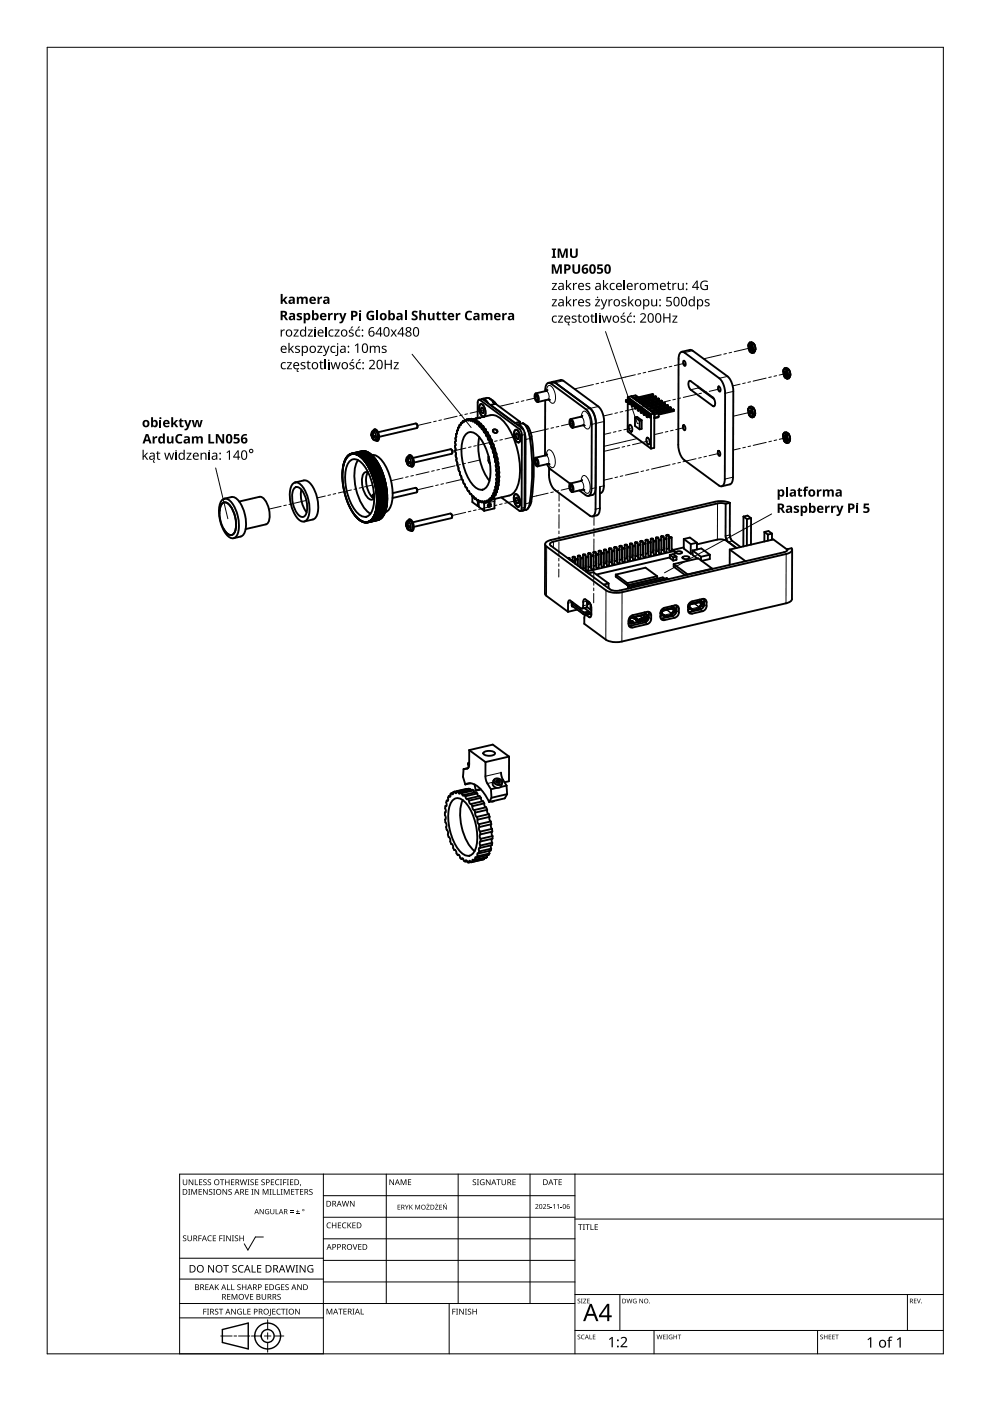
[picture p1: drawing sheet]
<svg xmlns="http://www.w3.org/2000/svg" width="210mm" height="297mm" viewBox="0 0 210 297" stroke-linecap="round" stroke-linejoin="round" font-family="sans-serif">
<g fill="none" stroke="#000" stroke-width=".4">
<path d="M144.3 74.7l.4-.1 .4 .2 7.4 5.4a4.5 4.5 0 0 1 1.2 3.2l-.1 18.7a.8 .8 0 0 1-.3 .8 .8 .8 0 0 1-.9 0l-7.4-5.4a4.5 4.5 0 0 1-1.2-3.2l.1-18.2 .1-.9zM144.5 74.6l1.8-.4h.4l7.6 5.6a4.5 4.5 0 0 1 1.2 3.2l-.1 18.6a1.12 1.12 0 0 1-.7 1.1l-1.7 .4M144.9 76.6l.1-.1 .3 .2 .1 .6-.2 .3-.2-.2zM158.7 73a1.78 1.78 0 0 0 .5 1.7M158.7 73v.4M158.7 73h.1M158.9 74.3l.3 .4M158.9 73.4a.44 .44 0 0 1 .5 .3 .44 .44 0 0 1-.3 .5l-.2-.4zM159 72.6l.3-.1 .6 .5M159 72.6l.2 .2M159 72.6l-.3 .4M159.2 74.7l.3 .2"/>
<path d="M159.2 72.8l.3 .2M159.2 72.8h-.3l-.2 .2M159.2 72.8l.4 .8M159.2 73.3l-.1 .5 .3 .3M159.5 73l.1 .6M159.6 74.5l-.2 .2h-.2M159.6 74.5l-.1 .4M159.6 73.6v.9M159.6 73.6l.2 .6M159.8 74.2l-.2 .3M159.9 73l.1 .1M159.9 73h-.4"/>
<path d="M159.9 73.1l.2 .4M160 73.1l.1 .4M160.1 74.4l-.2 .4-.4 .1M160.1 74.4h.1M160.1 73.5l.1 .6M160.1 73.5l.1 .5M160.2 74.1l-.1 .3M160.2 74.1l-.4 .1M160.2 74v.1M166.1 78.4a1.78 1.78 0 0 0 .5 1.7M166.1 78.4v.4M166.3 79.8l.3 .3"/>
<path d="M166.3 78.8a.44 .44 0 0 1 .5 .4 .44 .44 0 0 1-.3 .5l-.2-.4zM166.4 78.1l.3-.1 .6 .4M166.4 78.1l.2 .2M166.4 78.1l-.3 .3M166.6 78.3l.4 .8M166.6 78.3l.3 .2M166.6 78.3l-.3-.1-.2 .2M166.6 78.8l-.1 .4 .3 .4M166.9 78.5l.1 .6M167 80h.1M167 80l-.2 .2-.2-.1M167 79.1v.9"/>
<path d="M167 79.1l.2 .5M167.2 79.6l-.2 .4M167.3 78.4l-.4 .1M167.3 78.4l.2 .5M167.3 78.5l.2 .4M167.5 79.9l-.2 .3-.4 .1M167.5 79.9h.1M167.5 78.9l.1 .7M167.5 78.9l.1 .6M167.6 79.5l-.1 .4M167.6 79.5l-.4 .1M72.7 99.7l-.1 .7"/>
<path d="M72.7 99.6v.1M72.7 99.2v.4M72.7 99.2h.1M72.8 99l-.1 .2M72.8 98.9v.1M72.8 98.8v.1M72.8 98.7v.1M72.9 98.5l-.1 .2M72.9 98.5h.1M72.9 98.1v.2M72.9 98.3v.2M72.9 98.3h.1"/>
<path d="M73 97.9l.1 .1M73 97.9v.2M73 98.1h-.1M73 97.8l.1 .1M73.1 97.9h-.1M73.1 97.9v.1M73.1 97.7l-.1 .1M73.1 97.8h-.1M73.2 97.4v.2M73.2 97.6l-.1 .2M73.2 97.6h.1M73.3 97.3l-.1 .1"/>
<path d="M73.3 97.4h-.1M73.4 97.1l-.1 .2M73.4 97.1l.1 .1M73.4 97.2l-.1 .1M73.5 97h.1M73.5 97v.1M73.5 97.1h-.1M73.5 97.1v.1M73.6 96.8v.2M73.6 96.9l-.1 .1M73.6 97h-.1M73.7 96.8h-.1"/>
<path d="M73.7 96.7l-.1 .1M73.8 96.7h-.1M73.8 96.6l-.1 .2v-.1M73.9 96.6h-.1M73.9 96.5l-.1 .2v-.1M74 98a1.53 1.53 0 0 1 2.4-.1 11.2 11.2 0 0 1 2.5 10.5 1.61 1.61 0 0 1-2.8 .6 11.2 11.2 0 0 1-2.5-10.5zM74 96.5h-.1M74 96.4v.2l-.1-.1M74.1 96.4h-.1M74.1 96.3v.2l-.1-.1M74.1 96.3l.1 .1M74.2 96.4h.1"/>
<path d="M74.2 96.3h-.1M74.2 96.3l.1 .1M74.2 96.3v.1M74.3 96.4h.1M74.4 96.3l-.1-.1v.2M74.4 96.3h.1M74.6 96.3l-.1-.1-.1 .1M74.6 96.3h.1M74.7 96.3l-.1-.1v.1M74.7 96.3h.1M74.8 96.3l-.1-.2v.2M74.8 96.2v.1"/>
<path d="M74.9 96.2h.1M74.9 96.2v-.1l-.1 .1M75 96.2h-.1M75 96.1l.1 .2M75 96.1v.1M75.1 96.3h.1M75.1 96.2v.1M75.1 96.1l.1 .2M75.1 96.1v.2M75.2 96.3h.1M75.3 96.2l.1 .1M75.3 96.2l-.1 .1"/>
<path d="M75.4 96.3h.1M75.4 96.2l.1 .1M75.4 96.2v.1M75.5 96.3h.1M75.6 96.2l-.1 .1M75.6 96.2v.2M75.6 96.4h.1M75.7 96.4h-.1M75.7 96.3l.1 .1M75.7 96.3l-.1 .1M75.8 96.5h.1M75.8 96.4l.1 .1"/>
<path d="M75.8 96.4v.1M75.9 97.6a8.7 8.7 0 0 0-.2 7l1.1 2.4a4.9 4.9 0 0 0 1.8 1.9M75.9 96.5h.1M76 96.5l.1 .1M76 96.5h-.1M76.1 96.6h.1M76.1 96.5l.1 .2M76.1 96.5v.1M76.2 96.7h.1M76.3 96.6l-.1 .1M76.3 96.6v.2M76.4 96.8h-.1"/>
<path d="M76.4 96.8l.1 .1M76.5 96.9h.1M76.6 96.9v.1M76.6 96.9h-.1M76.6 97v.1M76.7 97h-.1M76.7 97l.1 .2M76.7 97l-.1 .1M76.8 97.2l.1 .1M76.8 95.6v.1M76.9 95.6h.1M76.9 97.3l.1 .2"/>
<path d="M77 97.5h.1M77.1 95.6l-2.9 .7M77.1 97.5l.1 .1M77.2 95.7l-2.2 .4M77.3 97.6h-.1M77.3 97.6v.2M77.3 97.8h.1M77.3 95.7l-2.2 .4M77.3 97.8l.2 .2M77.5 98h.1M77.5 95.7l-2.2 .5M77.6 98v.2"/>
<path d="M77.6 98.2h.1M77.6 98.2l.1 .2M77.6 95.8l-2.2 .4M77.7 98.4h.1M77.7 98.4l.2 .2M77.8 95.8l-2.2 .4M77.9 98.6h.1M77.9 95.9l-2.2 .4M78 98.6v.2M78 98.8h.1M78 98.8l.1 .2M78.1 96l-.1-.1-2.2 .5"/>
<path d="M78.1 99l.1 .1M78.2 99.1v.2M78.2 96.1v-.2l-2.2 .6M78.2 99.3h.1M78.3 99.3v.2M78.3 99.5h.1M78.4 96.2l-.1-.2-2.2 .5M78.4 99.5l.1 .1M78.5 99.6v.1M78.5 99.7v.1M78.5 99.8h.1M78.5 96.3v-.2l-2.2 .5"/>
<path d="M78.6 99.8v.2M78.6 100h.1M78.7 96.4l-.1-.1-2.2 .5M78.8 92.3l.1 .2M78.8 96.5a3.5 3.5 0 0 1 3 2.4 11.5 11.5 0 0 1 1 8.5l-.7 1-.5 .2M78.8 96.5l-.1-.1-2.1 .5M78.9 92.5h.1M78.9 92.2l-.1-.2v.3M78.9 92.2h.1M78.9 92.5v.1M78.9 92.2h.2l-.3 .1M78.9 92.6l.1 .4"/>
<path d="M78.9 92.2l.1-.5 .2 .1-.1 .5 .3 .2M78.9 91.5l.1-.1a1.34 1.34 0 0 1 .5 1.9 1.35 1.35 0 0 1-.6-1.8zM78.9 96.7v-.2l-2.2 .5M79 91.4l.4-.1a1.34 1.34 0 0 1 .5 2h-.4M79.1 92.7h.1M79.1 92.7l.1 .4-.2-.1M79.1 92.1l-.2 .1M79.1 96.8l-.1-.1-2.2 .5M79.1 91.4l.3-.3a1.67 1.67 0 0 1 .5 2.4l-.4-.2M79.1 92.9l-.1 .1M79.1 92.4l-.2 .1M79.2 92.4l-.3 .1"/>
<path d="M79.2 97v-.2l-2.3 .5M79.2 97h.1M79.4 92.5l-.5 .1M79.4 97.1l-2.2 .5M79.4 97.1l-.1-.1-2.3 .5M79.4 97.1v.1M79.4 91.1l.1-.1a1.67 1.67 0 0 1 .6 2.5h-.2M79.4 92.5l-.3 .2M79.4 92.5v.3l-.3-.1M79.5 97.3h.1M79.5 97.3l-2.2 .5M79.5 97.3v-.2l-2.2 .5"/>
<path d="M79.6 97.3l.1 .2M79.6 97.3l-2.3 .5M79.6 97.3h-.1M79.7 97.5l-2.2 .5M79.7 97.5l-2.1 .5M79.7 97.5h.1M79.7 97.5l.1 .2M79.8 97.7l-2.2 .5M79.8 97.7h.1M79.9 97.7l-2.3 .5M79.9 97.7v.2M79.9 97.7h-.1"/>
<path d="M79.9 97.9h.1M79.9 97.9l-2.2 .5M80 97.9l-2.3 .5M80 97.9v.2M80 98.1l-2.1 .5M80 98.1h.1M80.1 98.1l-2.1 .5M80.1 98.1l.1 .2M80.2 98.3l-2.2 .5M80.2 98.3h.1M80.2 91.6l7.9-1.8 .4 .4-.1 .6-8 1.8M80.3 98.3l-2.3 .5"/>
<path d="M80.3 98.3v.2M80.3 98.5h.1M80.3 98.5l-2.2 .5M80.3 98.5l.1 .1M80.4 98.6v.1M80.4 98.6l-2.2 .5M80.4 98.7l-2.2 .6M80.4 98.7v.1M80.4 98.8l-2.2 .5M80.4 98.8h.1M80.5 98.8v.2M80.5 98.8l-2.2 .5"/>
<path d="M80.5 99h.1M80.5 99l-2.2 .5M80.5 99l-2.1 .5M80.6 99v.2M80.6 99l-2.1 .6M80.6 99.2l-2.1 .5M80.6 99.2h.1M80.7 99.2l-2.2 .6M80.7 99.2v.1M80.7 99.3v.2M80.7 99.3l-2.1 .5M80.7 99.5l-2.1 .5"/>
<path d="M80.7 99.5h.1M80.8 99.5h.1M80.8 99.5l-2.2 .5M80.9 99.5l-2.2 .6M80.9 99.5v.2M80.9 99.7l-2.2 .5M80.9 99.7h.1M80.9 99.7l-2.2 .6M80.9 99.7l.1 .1M81 99.8l-2.2 .5M81 99.8v.2M81 100h.1"/>
<path d="M81 100l-2.2 .5M86.2 97.7l.1 .3M86.3 98h.1M86.3 97.7l-.1-.2v.2M86.3 98l.1 .4M86.3 98l.5-.1-.3 .2M86.3 97.6v.1M86.3 97.6l.1-.4 .2 .1-.1 .5 .3 .2v.2l-.3-.1M86.3 96.9l.1-.1a1.34 1.34 0 0 1 .5 2 1.35 1.35 0 0 1-.6-1.9zM86.4 96.8h.4a1.34 1.34 0 0 1 .5 1.9l-.4 .1M86.5 98.1h.1M86.5 98.1l.1 .4-.2-.1"/>
<path d="M86.5 97.7h-.3M86.5 97.7h-.2M86.5 97.6h-.2M86.5 96.8l.3-.3a1.67 1.67 0 0 1 .5 2.4l-.4-.1M86.5 98.4h-.1M86.5 97.9l-.2 .1M86.6 97.9l-.3 .1M86.8 96.5h.1a1.67 1.67 0 0 1 .6 2.4h-.2M86.8 98l-.3 .1M87.6 97.1l7.9-1.9 .4 .5-.1 .5-8 1.9M88.3 89.8l.2 .4v.5M95.7 95.3l.2 .4v.4"/>
<path d="M96.6 93.6l-.1 2.1 .5 2.9 .9 2.9 .9 1.9M96.6 93.6h.1M96.8 91.9l-.2 1.7M96.9 91.9l-.1 .1M97.1 91.2h-.1M97.1 91.2l-.2 .1-.1 .6M97.2 90.6h.1M97.2 90.6l-.1 .6M97.4 90.6h-.1M97.4 90.6h-.2M97.7 90l-.2 .1M97.8 89.7h.1"/>
<path d="M97.8 89.7l-.1 .3a.35 .35 0 0 0-.4 .2 .35 .35 0 0 0 .1 .4M97.9 89.7h.1M98.1 89.6l-.2 .1M98.1 89.6h-.3M98.2 89.3l-.1 .3M98.5 89.2l-.3 .1M98.5 89.2l-.1 .2-.2-.1M98.6 89.1l.2 .1 .2-.3 .3 .3 .2-.3 .2 .3 .3-.2 .2 .3a.32 .32 0 0 1 .3-.1 .32 .32 0 0 1 .2 .4l.2-.1 .4 .5M98.6 89.1l-.1 .1M98.6 92.2a1.53 1.53 0 0 1 2.5-.1 11.2 11.2 0 0 1 2.4 10.6 1.61 1.61 0 0 1-2.7 .6 11.2 11.2 0 0 1-2.5-10.5zM99.4 88.9l.5-.1 .2 .1M99.5 88.8l-.9 .3"/>
<path d="M99.5 88.8h.1M99.5 88.8l.1 .1M100.4 89.2l.5-.1 .3 .3M100.4 88.9l.2 .2M100.8 88.8h.1M100.8 88.8l-.9 .2M100.9 89.5l.5-.1 .3 .4M101 88.7l-.2 .1M101.3 88.7h-.3M101.3 88.7v-3.3l.1-.5 .3-.1 8.5 6.2 .4 .8v15.9l-.1 .5-.4 .1-3.8-2.8M101.3 89.9l.5 .5M101.3 89.9v.1"/>
<path d="M101.3 89.9l.6-.1 .3 .5M101.4 88.6l2.6-.6a3.9 3.9 0 0 1 3.5 2.3 16.4 16.4 0 0 1 2.2 12.9 2.74 2.74 0 0 1-1.8 1.9l-3.8 .9-.1 .2M101.4 88.6l-.1 .1M101.5 84.8l.9-.1 8.4 6.2 .3 .4 .2 .8-.1 15.5-.1 .5-.8 .2M101.6 92.7a12 12 0 0 0 2.2 9.2M101.7 88.6l-.4 .1M101.7 88.6h.1M101.7 88.6h-.3M101.7 85.8l.3-.1a1.84 1.84 0 0 1 .6 2.6 1.89 1.89 0 0 1-.9-2.5zM101.8 88.6h.1M101.8 90.4l.5 .6M101.8 90.4l.6-.1 .3 .6"/>
<path d="M102 86.5l.1-.1a.83 .83 0 0 1 .3 1.2 .83 .83 0 0 1-.4-1.1zM102.2 84.6h.1a.84 .84 0 0 1 .9 .5l.3 .4M102.3 91l1.1 1.7 .9 2.4M102.3 91h.6l1.4 2.4 1 2.8 .5 3.2M103.6 96.8v1l.3 .4M103.8 84.5l.8 .5 .6 .7M103.8 84.5h.1M103.8 84.5l-.6-.1-.9 .2M103.9 84.5l.9 1.2M104 85.9l1.1-.3 5.2 3.8M104.3 95.1h.1M104.3 95.1l.7 2.3 .2 2.5"/>
<path d="M104.6 91.2a.47 .47 0 0 1 .6-.1 .47 .47 0 0 1 .1 .6 .5 .5 0 0 1-.6 0 .5 .5 0 0 1-.1-.5zM105.2 99.9l.2 1.3-.2 1.1M105.7 99.5l.1 .9M105.8 99.4l-.1 .1M109.1 91.3l.3-.2a1.84 1.84 0 0 1 .6 2.7 1.89 1.89 0 0 1-.9-2.5zM109.4 92l.1-.1a.84 .84 0 0 1 .3 1.2 .83 .83 0 0 1-.4-1.1zM109.6 90h.1a1.31 1.31 0 0 1 1.3 1.1M110.3 89.4v.5M110.3 89.4l-1.1 .3M110.8 89.8l-1.1 .2M110.8 89.8h.1M110.8 89.8h.3"/>
<path d="M111.1 89.8h.1M111.1 89.8l1 .9 .6 1.8M111.1 89.8a4.8 4.8 0 0 1 1.3 3.2M111.2 91.7l.2 1.5v13.6l-.2 1.1M112.4 93a46 46 0 0 1-.1 13.6M112.7 92.5a46.7 46.7 0 0 1-.1 13.8M112.7 92.5l-.3 .5M113.4 97.2l.1-.1a1.25 1.25 0 0 1 .5 1.8 1.29 1.29 0 0 1-.6-1.7zM113.4 83.5l.2-.1a1.25 1.25 0 0 1 .4 1.8 1.29 1.29 0 0 1-.6-1.7zM113.5 97.5l.1-.1 .3 .2 .1 .6-.1 .3-.3-.2zM113.6 83.9l.1-.1 .2 .2 .2 .6-.2 .3-.3-.2zM115.6 84.9v11.7"/>
<path d="M115.6 82.9v-.7a.8 .8 0 0 1 .3-.8 .8 .8 0 0 1 .9-.1l7.4 5.5a4.5 4.5 0 0 1 1.3 3.2l-.1 14.1a.8 .8 0 0 1-.3 .9 .8 .8 0 0 1-.9 0l-1.4-1M116 98.4l.8 1.1 4.1 3M116 96.3l-.3 .2-2.2 .6M116.1 82.7l-.3 .2-2.2 .5M116.3 81.2l2.6-.6h.4l7.6 5.6a4.5 4.5 0 0 1 1.2 3.2l-.1 14.1a1.06 1.06 0 0 1-.8 1.1M116.3 98.4h.1M116.3 98.4l-2.3 .5M116.3 98.4h.2M116.3 84.7h.1M116.3 84.7l-2.3 .5M116.3 84.7l.2 .1M116.5 98.4h.1"/>
<path d="M116.5 84.8h.1M117.1 81l.6 .1 7.4 5.5a4.5 4.5 0 0 1 1.2 3.2M120.8 89l.2-.1a1.25 1.25 0 0 1 .4 1.8 1.29 1.29 0 0 1-.6-1.7zM121 89.3l.1-.1 .2 .2 .2 .6-.2 .3-.3-.2zM123.5 88.2l-.3 .2-2.2 .5M123.9 90.2h.1M123.9 90.2h-.3l-2.2 .5M126.3 89.8l-.1 18.6a.8 .8 0 0 1-.3 .9 .8 .8 0 0 1-.9 0l-7.4-5.4a4.5 4.5 0 0 1-1.2-3.2v-1.5M126.3 89.8v14.1a1.12 1.12 0 0 1-.7 1l-.8 .2M132.7 84.9l.1 .1M132.7 84.9l.1 .3M132.8 85v.2"/>
<path d="M133.1 85.2v6.3l4.9 3.6M133.1 84.2l.7-.2 4.9 3.7M133.1 84.2l4.9 3.6M133.1 84.2v.6M133.2 84.7v-.1a.34 .34 0 0 1 .3 .3 .34 .34 0 0 1-.1 .3l-.1-.1M133.3 84.7l.2 .2-.1 .2M133.3 85.3l.2 .4M133.3 85.3l.2 .1M133.4 90.2l.1-.1a1 1 0 0 1 .4 1.4 1 1 0 0 1-.5-1.3zM133.4 84.7l-.7 .2M133.5 84.8l-.7 .2M133.5 85.4v.3"/>
<path d="M133.5 85.1l-.7 .1M133.8 85.2l.1-.1a.34 .34 0 0 1 .3 .2 .34 .34 0 0 1-.2 .4l-.1-.1M133.9 84l.9-.2 .3 .3M133.9 84l.4 .3M133.9 84l-.1 .1M133.9 85.2l.2 .1-.1 .3M133.9 85.8l.2 .1M133.9 85.8l.2 .4M134 85.2l-.7 .1M134.1 85.3l-.6 .1M134.1 85.9v.3M134.1 85.6l-.6 .1"/>
<path d="M134.3 84.3v.1M134.4 85.7l.1-.2a.34 .34 0 0 1 .3 .3 .34 .34 0 0 1-.2 .4l-.1-.1M134.5 84.5l.9-.2 .4 .5M134.5 84.5l.4 .3M134.5 84.5h.1M134.5 85.6l.2 .2-.1 .2M134.6 86.2l.1 .2M134.6 86.2l.1 .4M134.6 88.5l1 .7M134.6 88.5v1.8l1 .7M134.6 88.5l.5-.1 1 .7M134.7 85.6l-.8 .2"/>
<path d="M134.7 85.7l-.6 .2M134.7 86.4v.2M134.7 86l-.6 .2M134.9 84.8v.1M135.1 86.1v-.1a.34 .34 0 0 1 .3 .3 .34 .34 0 0 1-.1 .3l-.1-.1M135.1 84.1l-.8 .2M135.1 84.1l.1 .2M135.1 85l.9-.3 .5 .5M135.1 85l.4 .2M135.1 85h.1M135.1 86.1l.3 .2-.2 .2M135.2 86.7l.1 .4"/>
<path d="M135.2 86.7l.2 .1M135.3 86.1l-.7 .1M135.3 86.2l-.6 .2M135.4 86.8l-.1 .3M135.4 86.5l-.7 .1M135.5 85.2l.1 .1M135.6 89.2v1.8M135.7 86.6v-.1a.34 .34 0 0 1 .3 .2 .34 .34 0 0 1-.1 .4l-.1-.1M135.8 85.4l.8-.2 .5 .5M135.8 85.4l.3 .3M135.8 85.4l-.1 .1M135.8 86.6l.2 .1-.1 .3"/>
<path d="M135.8 87.2l.2 .3M135.8 87.2l.2 .1M135.9 86.5l-.7 .2M136 86.7l-.6 .1M136 87.3v.2M136 86.9l-.7 .2M136.1 89.1v1.8l-.5 .1M136.1 89.1l-.5 .1M136.1 85.7l.1 .1M136.3 87.1l.1-.2a.34 .34 0 0 1 .3 .3 .34 .34 0 0 1-.2 .4l-.1-.2M136.4 85.9l.9-.2 .4 .5M136.4 85.9l.4 .3"/>
<path d="M136.4 85.9h.1M136.4 87l.2 .2-.1 .2M136.5 87.6l.1 .1M136.5 87.6l.1 .4M136.5 87l-.7 .2M136.6 87.1l-.6 .2M136.6 87.7v.3M136.6 87.4l-.6 .1M136.8 86.2v.1M137 87.5v-.1a.34 .34 0 0 1 .3 .2 .34 .34 0 0 1-.2 .4l-.1-.1M137 86.3l.9-.2 .5 .5M137 86.3l.4 .3"/>
<path d="M137 86.3v.1M137 87.5l.2 .2-.1 .2M137.1 88.1l.1 .1M137.1 88.1l.1 .4M137.1 92.9l.1-.1a1 1 0 0 1 .4 1.4 1 1 0 0 1-.5-1.3zM137.2 87.5l-.7 .1M137.2 87.6l-.6 .1M137.2 88.2v.3M137.2 87.9l-.6 .1M137.4 86.6v.1M137.6 88v-.2a.34 .34 0 0 1 .3 .3 .34 .34 0 0 1-.1 .4l-.1-.1M137.6 86.8l.9-.2 .5 .5"/>
<path d="M137.6 86.8l.4 .3M137.6 86.8h.1M137.7 88l.2 .1-.2 .3M137.8 87.9l-.7 .2M137.9 88.1l-.7 .1M137.9 88.3l-.7 .2M138 87.1l.1 .1M138 87.8v7.3M138.3 87.3l.8-.2 .4 .2 .1 1.1M138.3 87.3h-.1M138.3 87.3l.4 .2M138.5 83.7v.2l-3.6 .9"/>
<path d="M138.5 83.7l-.1-.2-3.2 .8M138.5 83.7l-3 .7M138.7 87.5v.1M138.7 87.8l.1 .1M138.7 87.7v7.2l-.7 .2M138.7 87.7l-.7 .1M138.8 88.6h-.1M138.8 87.9v.7M139.1 84.1v.3l-3.6 .8M139.1 84.1l-.1-.1-3.2 .7M139.1 84.1l-3 .7M139.6 88.4l-.9 .3"/>
<path d="M139.6 88.4l-.8 .2M139.8 84.6v.2l-3.7 .9M139.8 84.6l-.2-.1-3.1 .7M139.8 84.6l-3.1 .7M140.4 85v.3l-3.6 .9M140.4 85l-.2-.1-3.1 .8M140.4 85l-3 .7M141 85.5v.3l-3.6 .8M141 85.5l-.1-.1-3.2 .7M141 85.5l-3 .7M141.6 86v.2l-3.6 .9M141.6 86l-.1-.2-3.2 .8"/>
<path d="M141.6 86l-3 .7M142.3 86.4v.3l-3.6 .8M142.3 86.4l-.2-.1-3.1 .7M142.3 86.4l-3.1 .7M142.9 86.9l-4.1 1M142.9 86.9l-.2-.1-3.1 .7M142.9 86.9v.3l-3.3 .7M144.8 90.2l.1-.1 .3 .2 .1 .6-.1 .3-.3-.2zM146.1 80.9l.4-.1 4.6 3.5 .5 .8a.76 .76 0 0 1-.3 1l-4.9-3.5-.4-.8zM147.9 81.9l3.5 2.7M152.2 95.7l.1-.1 .3 .2 .1 .5-.1 .4-.3-.3zM152.3 82l.1-.1 .3 .3 .1 .5-.2 .3-.2-.2z"/>
<path d="M158.6 86.9v.1M158.7 86.6a1.78 1.78 0 0 0 .4 1.7M158.7 86.6l-.1 .4M158.8 88l.3 .3M158.9 86.3l.2 .2M158.9 86.3l.4-.1 .5 .4M158.9 86.3l-.2 .3M158.9 87.1a.35 .35 0 0 1 .4 .3 .35 .35 0 0 1-.2 .3zM159.1 88.3l.4 .2M159.1 86.5l.4 .2M159.1 86.5l-.2-.1-.2 .2M159.1 86.5l.4 .8"/>
<path d="M159.5 86.7v.6M159.5 88.2l-.2 .2-.2-.1M159.5 88.2v.3M159.5 87.3v.9M159.5 87.3l.3 .5M159.5 88.1v.1M159.8 87.8l-.3 .3M159.8 86.6l.1 .1M159.8 86.6l-.3 .1M159.9 86.7l.2 .4M160.1 88l-.3 .4-.3 .1M160.1 87.1v.6"/>
<path d="M160.1 88h.1M160.1 87.7v.3M160.1 87.7l-.3 .1M166.1 92.1a1.78 1.78 0 0 0 .4 1.7M166.1 92.1l-.1 .4M166.1 92.1h.1M166.2 93.4l.3 .4M166.3 92.5a.44 .44 0 0 1 .4 .3 .44 .44 0 0 1-.2 .5l-.2-.4zM166.3 91.7l-.2 .4M166.3 91.7l.4-.1 .5 .4M166.3 91.7l.2 .2M166.5 93.8l.4 .2"/>
<path d="M166.5 91.9l.4 .2M166.5 91.9h-.2l-.2 .2M166.5 91.9l.4 .8M166.6 80.1l.3 .2M166.6 92.4l-.1 .5 .2 .3M166.9 92.1v.6M166.9 93.6l-.2 .2h-.2M166.9 93.6v.4M166.9 92.7l.3 .6M166.9 92.7v.9M167 80l-.1 .3M167.2 93.3l-.3 .3"/>
<path d="M167.2 92l.1 .2M167.2 92l-.3 .1M167.3 92.2l.2 .4M167.4 93.5l-.2 .4-.3 .1M167.5 93.5h-.1M167.5 92.6v.6M167.5 93.2v.3M167.5 93.2l-.3 .1M47.2 105.9a1.38 1.38 0 0 1 2 .8 7.5 7.5 0 0 1 1 6.9 1.1 1.1 0 0 1-1.9 0 7.5 7.5 0 0 1-1.4-7.4zM47.2 106.7a1.05 1.05 0 0 1 1.5 .4 6.4 6.4 0 0 1 1 5.8 1.06 1.06 0 0 1-1 .5 1.06 1.06 0 0 1-.9-.7 6 6 0 0 1-.8-5.8zM47.6 105.7l1.5-.3a2.73 2.73 0 0 1 2.3 2.1 7 7 0 0 1 .3 5.8l-.7 .5-1.5 .3M50.7 106.3l4.3-1a1.66 1.66 0 0 1 1.5 1.2 4.8 4.8 0 0 1 .2 4.5l-4.6 1.2"/>
<path d="M62.2 102.5a1.36 1.36 0 0 1 2 .7 7.4 7.4 0 0 1 .9 6.9 1.09 1.09 0 0 1-1.8 0 7.4 7.4 0 0 1-1.4-7.3zM62.5 103.4a.95 .95 0 0 1 1.3 .4 5.8 5.8 0 0 1 1 5.3 .88 .88 0 0 1-.8 .5 .88 .88 0 0 1-.8-.5 5.8 5.8 0 0 1-1-5.4zM62.6 102.3l1.8-.4a2.7 2.7 0 0 1 2.3 2.1 6.9 6.9 0 0 1 .3 5.6l-.7 .5-1.8 .5M63.9 103.8a6.2 6.2 0 0 0 1.1 4.8M72.6 100.9h.1M72.6 100.9v.3M72.6 100.7v.2M72.6 100.6v.1M72.6 101.2h.1M72.6 101.2v.2M72.6 100.4v.2M72.6 100.4h.1"/>
<path d="M72.6 101.4v.1M72.6 101.5l.1 1.1M72.7 102.6h.1M72.7 102.6l.3 1.6M73 104.2v.1M73 104.3l.3 .8M73.3 105.1h.1M73.3 105.1v.3M73.3 105.4h.1M73.3 105.4l.5 1.3M73.8 106.7h.1M73.8 106.7l.3 .7"/>
<path d="M74.1 107.4l.1 .1M74.2 107.5l.3 .6M74.5 108.1h.1M74.5 108.1l.1 .2M74.6 108.3h.1M74.7 108.3l.3 .6M75 108.9h.1M75 108.9l.2 .4M75.3 109.3h-.1M75.3 109.3l.3 .3M75.6 109.6h.1M75.6 109.6l.1 .2"/>
<path d="M75.7 109.8l.1 .1M75.7 109.8h.1M75.9 109.9v.2M75.9 109.9h-.1M76 110l-.1 .1M76 110l.1 .2M76.2 110.1l-.1 .1M76.2 110.1v.2M76.2 110.2h-.1M76.3 110.2l.1 .2M76.3 110.2l-.1 .1M76.3 110.3h-.1"/>
<path d="M76.4 110.3h.1M76.4 110.3v.1M76.5 110.3v.2M76.5 110.4h-.1M76.6 110.4h.1M76.6 110.4l-.1 .1M76.6 110.4l.1 .2M76.6 110.5h-.1M76.7 110.6h.1M76.8 110.5l-.1 .1M76.8 110.6l.2 .1M76.9 110.6h-.1"/>
<path d="M77 110.7v-.1l.1 .1M77.1 110.7h-.1M77.1 110.7l.1-.1v.2M77.2 110.7h-.1M77.3 110.7h.1M77.3 110.7l-.1 .1M77.3 110.7l.1 .1M77.4 110.7h.1M77.4 110.7v.1M77.4 110.7l.1 .1v-.1M77.5 110.7h.1M77.6 110.7v.1"/>
<path d="M77.6 110.8h-.2M77.7 110.7l-.1 .1M77.7 110.7h.1M77.7 110.7l.1 .1M77.8 110.8h-.2M77.8 110.7v.1M77.8 110.7h.1M77.9 110.6v.2l-.1-.1M78 110.6h-.1M78 100.2a4.9 4.9 0 0 0 1.3 5.5M78.1 110.6l-.1 .2v-.2M78.1 100.2l-.4-.1a1.03 1.03 0 0 0-.9 1.1 4.9 4.9 0 0 0 1.7 4.7h.4l.4-.3"/>
<path d="M78.1 110.6l.1 .1M78.1 110.6h.1M78.2 110.6v.1M78.2 110.6h.1M78.3 110.5v.2l-.1-.1M78.3 110.5h.1M78.3 110.5l.1 .1M78.4 110.4v.2M78.4 110.4h.1M78.4 110.4l.1 .1M78.5 110.4v.1M78.6 110.3l-.1 .1"/>
<path d="M78.6 110.3v.1M78.6 110.4h-.1M78.6 100l.1 .1M78.7 110.3h.1M78.7 110.3h-.1M78.7 100.1v.1M78.7 100.2v.1M78.7 100.3h.1M78.8 110.2l-.1 .1M78.8 110.2h.1M78.8 100.3v.2M78.8 100.5h.1"/>
<path d="M78.8 100.5l.1 .1M78.9 110.1v.1M78.9 110v.1M78.9 110l.1 .1M78.9 110.1h.1M78.9 100.7v.1M78.9 100.6v.1M78.9 100.8h.1M78.9 105.4l.2 .2M79 109.9v.2M79 109.9h.1M79 109.9l.1 .1"/>
<path d="M79 101l.1 .1M79 100.8v.2M79 109.8h.1M79 109.8l.1 .2M79.1 101.3h.1M79.1 109.8h-.1M79.1 101.1v.2M79.1 101.3l.1 .1M79.1 109.7v.1M79.1 109.6v.1M79.1 109.6l.1 .1M79.2 101.5v.1"/>
<path d="M79.2 109.7h-.1M79.2 101.6l.1 .1M79.2 101.4v.1M79.2 109.5v.2M79.2 109.5h.1M79.2 101.8l.1 .1M79.3 109.5h-.1M79.3 101.7l-.1 .1M79.3 104.7l-.3 .3M79.3 109.4v.1M79.3 109.3l.1 .1M79.3 109.3v.1"/>
<path d="M79.3 105h-.3M79.3 105.2l-.3-.2-.2 .3M79.3 102.1h.1M79.3 102.1l.1 .1M79.3 101.9v.2M79.4 109.2v.2M79.4 102.4l.1 .1M79.4 102.2v.2M79.4 109v.2M79.5 109h-.1M79.5 102.7h.1M79.5 102.7l.1 .1"/>
<path d="M79.5 102.5v.2M79.5 108.8v.2M79.5 108.8h.1M79.5 103l.1 .1M79.6 102.8l-.1 .2M79.6 108.6l-.1 .2M79.6 108.6h.1M79.6 103.2v.1M79.6 103.3l.1 .1M79.6 103.1v.1M79.6 108.4v.2M79.6 108.4h.1"/>
<path d="M79.6 103.5h.1M79.7 103.5v.2M79.7 108.2v.2M79.7 103.4l-.1 .1M79.7 103.8h.1M79.7 103.8l.1 .2M79.7 108.4h-.1M79.7 108v.2M79.7 108h.1M79.7 103.7v.1M79.7 104.1h.1M79.7 104.1l.1 .1"/>
<path d="M79.8 107.8l-.1 .2M79.8 107.7v.1M79.8 104.4h.1M79.8 104l-.1 .1M79.8 104.4l.1 .1M79.8 107.5v.2M79.8 104.6v.1M79.8 104.7l.1 .1M79.8 104.2v.2M79.8 107.3l.1 .2M79.8 107.3h.1M79.8 104.9h.1"/>
<path d="M79.8 104.9l.1 .2M79.9 107.1l-.1 .2M79.9 107v.1M79.9 104.5l-.1 .1M79.9 105.2h.1M79.9 105.2v.2M79.9 106.8v.2M79.9 105.5h.1M79.9 107.5h-.1M79.9 105.5v.2M79.9 106.6v.1M79.9 106.5v.1"/>
<path d="M79.9 105.7v.1M79.9 104.8l-.1 .1M79.9 105.8l.1 .1M79.9 106.3l.1 .2M79.9 106.3h.1M79.9 106h.1M79.9 106l.1 .2M79.9 105.1v.1M79.9 107h.1M79.9 105.4v.1M79.9 106.7v.1M79.9 105.7h.1"/>
<path d="M80 106.5h-.1M80 105.9l-.1 .1M80 106.2l-.1 .1M80.1 110.3h.1M80.2 110.2l-2.4 .6M80.2 110.2h.1M80.3 110.2h.1M80.5 110.1l-2.3 .6M80.6 110l-2.2 .6M80.7 109.9l-2.2 .6M80.8 109.8l-2.2 .6M80.9 109.7l-2.2 .6"/>
<path d="M81 100l.1 .1M81 109.6l-2.1 .6M81.1 100.2v.1M81.1 100.2l-2.2 .5M81.1 100.1l-2.2 .5M81.1 100.1v.1M81.1 100.3h.1M81.1 100.3l-2.2 .5M81.1 109.5l-2.1 .6M81.2 100.3v.2M81.2 100.3l-2.2 .5M81.2 100.5l-2.2 .5"/>
<path d="M81.2 100.5l.1 .1M81.2 109.3v.2l-2.1 .5M81.3 100.8h.1M81.3 100.8l-2.2 .5M81.3 100.6l-2.2 .5M81.3 100.6v.2M81.3 100.8l.1 .1M81.3 109.2v.1l-2.2 .5M81.3 101l-2.1 .5M81.3 101l.1 .1M81.4 100.9l-2.2 .5M81.4 100.9l-.1 .1"/>
<path d="M81.4 101.1l-2.2 .5M81.4 101.1v.1M81.4 109v.2l-2.2 .5M81.4 101.3l-2.2 .5M81.4 101.3l.1 .1M81.4 101.2v.1M81.4 101.2l-2.1 .5M81.5 108.9v.1l-2.2 .5M81.5 101.6h.1M81.5 101.6l-2.2 .5M81.5 101.6l.1 .1M81.5 101.4l-2.2 .5"/>
<path d="M81.5 101.4v.2M81.6 108.7v.1l-2.2 .6M81.6 101.9h.1M81.6 101.9l-2.2 .5M81.6 101.9l.1 .1M81.6 101.7v.2M81.6 101.7l-2.2 .5M81.6 108.5v.2l-2.2 .5M81.6 102.1l.1 .1M81.6 102.1l-2.1 .6M81.7 102.2v.1M81.7 102.2l-2.2 .5"/>
<path d="M81.7 102l-2.2 .5M81.7 102l-.1 .1M81.7 108.3v.2l-2.3 .5M81.7 102.4l.1 .2M81.7 102.4l-2.2 .6M81.7 102.3l-2.1 .5M81.7 102.3v.1M81.7 108.1l.1 .2-2.3 .5M81.8 102.7h.1M81.8 102.7l-2.2 .5M81.8 102.7l-2.2 .6M81.8 102.7l.1 .2"/>
<path d="M81.8 102.6v.1M81.8 102.6l-2.2 .5M81.8 107.9v.2l-2.2 .5M81.8 107.9l-2.2 .5M81.8 107.9h.1M81.8 103h.1M81.8 103l-2.2 .5M81.8 103l.1 .2M81.8 103l-2.1 .5M81.9 102.9l-.1 .1M81.9 102.9l-2.2 .5M81.9 107.7v.2l-2.2 .5"/>
<path d="M81.9 103.3l-2.2 .5M81.9 103.3h.1M81.9 103.3l.1 .1M81.9 103.2v.1M81.9 103.2l-2.2 .5M81.9 103.6h.1M81.9 103.6l-2.2 .5M81.9 103.6l.1 .1M82 103.8l-2.2 .6M82 103.8v.2M82 103.4l-2.2 .6M82 103.4l-.1 .2"/>
<path d="M82 107v.2M82 107l-2.2 .5M82 107h.1M82 107.4l-.1 .3-2.2 .5M82 107.4l-2.3 .6M82 104.1v.1M82 104.1l-2.2 .5M82 104.2l.1 .1M82 104.2l-2.2 .5M82 103.7v.1M82 103.7l-2.2 .5M82 106.8l-2.2 .5"/>
<path d="M82 106.8l.1 .2M82 104.4l-2.2 .5M82 104.4h.1M82 104.4l.1 .2M82 107.2v.2M82 107.2l-2.2 .6M82 106.6l-2.1 .5M82 106.6l.1 .1M82 106.5v.1M82 106.5l-2.1 .5M82 104v.1M82 104l-2.1 .5"/>
<path d="M82 104.7l-2.1 .5M82 104.7h.1M82 104.7l.1 .2M82 106.3l.1 .2M82 106.3l-2.1 .5M82.1 105h.1M82.1 105l-2.2 .5M82.1 107h-.1M82.1 107l-2.2 .5M82.1 105v.1M82.1 106v.2M82.1 106l-2.2 .6"/>
<path d="M82.1 106h.1M82.1 106l-2.2 .5M82.1 105.2v.1M82.1 105.2l-2.2 .5M82.1 104.3l-.1 .1M82.1 105.3v.1M82.1 104.3l-2.2 .5M82.1 105.3l-2.2 .5M82.1 105.8v.2M82.1 105.8l-2.2 .5M82.1 105.8h.1M82.1 105.5h.1"/>
<path d="M82.1 105.5l-2.2 .5M82.1 105.5v.2M82.1 106.7l-.1 .1M82.1 106.7l-2.3 .6M82.1 104.6l-.1 .1M82.1 104.6l-2.2 .5M82.1 106.5l-2.2 .5M82.1 106.5h-.1M82.1 104.9v.1M82.1 104.9l-2.2 .5M82.1 106.2l-.1 .1M82.1 106.2l-2.2 .5"/>
<path d="M82.1 105.1v.1M82.1 105.1l-2.2 .6M82.1 106l-2.1 .5M82.1 105.4v.1M82.1 105.4l-2.1 .5M82.1 105.7v.1M82.1 105.7l-2.1 .5M83.3 104.6l4.8-1.2 .3 .5-.1 .5-5.1 1.2M86.1 111.4l.1 .2M86.2 111.6h.1M86.2 111.6v.1M86.2 111.3l-.1-.2v.3"/>
<path d="M86.2 111.7l.2 .4M86.2 111.7l.5-.1-.3 .1M86.2 111.3h.1M86.2 111.3l.2-.5 .1 .1-.1 .5M86.2 110.6l.2-.1a1.34 1.34 0 0 1 .4 1.9 1.35 1.35 0 0 1-.6-1.8zM86.4 110.5l.4-.1a1.34 1.34 0 0 1 .4 1.9l-.4 .1M86.4 111.7l.1 .5-.1-.1M86.4 111.7v.1M86.4 111.4l.4 .2M86.4 111.3l-.3 .1M86.4 111.3h-.2M86.4 111.2l-.2 .1"/>
<path d="M86.4 110.5l.3-.3a1.67 1.67 0 0 1 .6 2.4l-.4-.2M86.5 112l-.1 .1M86.5 111.5l-.3 .1M86.6 111.5l-.4 .1M86.7 110.2l.1-.1a1.67 1.67 0 0 1 .6 2.5h-.1M86.8 111.6l-.4 .2M86.8 111.6v.3l-.4-.1M87.5 110.7l8-1.8 .3 .4-.1 .6-8 1.8M88.2 103.5l.3 .4-.1 .4M95.6 108.9l.3 .4-.1 .5M98.9 103.4h-.1M98.9 103.4l.9 1.3"/>
<path d="M99.8 104.7l.5 .6M99.9 104.7h-.1M100.2 105.3v1.2l1.1 .8M100.3 105.3h.1M100.4 105.3h-.2M100.4 105.3a.42 .42 0 0 0 .5 .4l.3 .4 .2-.1 .2 .3 .3-.1 .1 .1M100.9 105.7l-.2 .1M101.3 106.1v1.2M101.4 106.1h-.2M101.5 107.3h-.2M101.5 106.2v1.3l1.2 .8M102 106.3l-.3 .1"/>
<path d="M102 106.3l.1 .2 .2-.2 .2 .1M102.5 106.4l-.3 .1M102.5 106.4l.1 .1M102.7 106.5v1.8M103.5 106.3l-.3-.2-.1 .4-.3-.2-.2 .2M103.6 106.3l-.9 .2M103.6 106.3h.1M103.7 106.2l-.1 .1M103.8 106.8a.31 .31 0 0 1 0 .4 .31 .31 0 0 1-.4 .1M103.9 106.8l-.1 .4-.4 .2M104 106.2l-.5 .1M104 106.2h.1"/>
<path d="M104.2 105.6h-.2l-.1 .3h-.3l-.1 .4M104.5 105.5l-.1 .4-.6 .1M104.7 105.5l-.5 .1M104.7 104.5l-.1 .1a.38 .38 0 0 1 0 .4 .38 .38 0 0 1-.3 .2l-.1 .4M104.8 105.5h-.1M104.8 105v.5M104.9 103.9l-.2 .6M105 105.8l-.2 2-2.1 .5M105.1 103.1l-.2 .8M105.1 104.5l-.1 .5-.5 .1M105.1 103.1h.1M105.2 102.3l-.1 .8"/>
<path d="M105.2 102.3h.1M105.4 103.8l-.1 .6-.5 .1M105.4 103.8h.1M105.5 103.1v.6l-.5 .2M105.5 103v.1M105.6 103l-.1 .1M105.7 102.2v.8l-.6 .1M105.8 102.2h-.1M105.8 100.4v1.8M105.8 100.4h.1M109.1 104.9l.2-.1a1.84 1.84 0 0 1 .6 2.6 1.89 1.89 0 0 1-.8-2.5zM109.4 105.6l.1-.1a.84 .84 0 0 1 .3 1.2 .83 .83 0 0 1-.4-1.1z"/>
<path d="M110.9 108.2l-.3 .1M111.9 107.8l-.3 .3-.8 .2M112 107.8h-.1M112.3 106.6l-.3 1.2M112.6 106.3l-.1 .6-.5 .9M112.6 106.3l-.3 .3M115.6 115.4v10.6l4.8 3.7M120.3 118.3l.5 .1-.2 .1M120.8 102.6l.1-.1a1.25 1.25 0 0 1 .5 1.8 1.29 1.29 0 0 1-.6-1.7zM120.8 118.4v.3M120.9 103l.1-.1 .3 .2 .1 .5-.1 .4-.3-.3zM121 118.8l.3-.1 .2 .2"/>
<path d="M121.4 118.1h.5zM121.4 118.1v.7M121.5 118.9v.3M121.5 118.9l-.3 .1M121.9 118.1v1.4M122 118.6h.5zM122 118.6v1M122.5 117.9h.5zM122.5 117.9v.6M122.5 118.6v1.3M123 117.9v2.4h.1M123.1 118.3h.5z"/>
<path d="M123.1 118.3v2.1M123.4 101.8l-.3 .2-2.2 .5M123.5 103.8l-2.1 .5M123.5 103.8l.4 .1M123.6 117.6h.5zM123.6 117.6v3.1M124.1 117.6v2.8h-.5M124.2 118.1v2.7l.3 .1 .2-.1v-2.7M124.2 118.1h.5zM124.7 117.4h.5zM124.7 117.4v.6M125.2 117.4v2.7l-.5 .1"/>
<path d="M125.3 119.7l-.1 .1M125.3 117.8h.5zM125.3 117.8v2.8l.3 .1 .2-.1v-2.8M125.8 117.1v.7M125.9 117l.4 .1-.4 .1zM126.3 117.1v2.8h-.5M126.4 119.5h-.1M126.5 117.6h.5zM126.5 117.6l-.1 2.7 .3 .1 .2-.1 .1-2.7M126.9 116.8h.5zM126.9 116.8v.7M127.2 103.2v5a1.12 1.12 0 0 1-.7 1.1l-.9 .2"/>
<path d="M127.4 116.8v2.8l-.5 .1M127.5 119.2l-.1 .1M127.6 117.3h.5zM128 116.6h.5zM128 116.6v3.5l-.2 .1-.3-.1 .1-2.8M128.5 116.6v2.8h-.5M128.7 119h-.2M128.7 117h.5zM129.1 116.3h.5zM129.1 116.3l.1 3.5-.3 .1-.2-.1v-2.8M129.6 116.3v2.8h-.4M129.8 118.7h-.2"/>
<path d="M129.8 116.8h.5zM130.2 116.1h.5zM130.2 116.1l.1 3.5-.3 .1-.2-.1v-2.8M130.7 116.1v2.7l-.4 .1M130.9 118.5h-.2M130.9 116.5h.5zM131.3 115.8l.1 3.5-.3 .1-.2-.1v-2.8M131.4 115.7l.4 .1-.4 .1zM131.8 115.8v2.8h-.4M132 118.2h-.2M132 116.3v2.7l.2 .1 .3-.1v-2.7M132 116.3h.5z"/>
<path d="M132.5 115.5v.7M132.5 115.5l.5 .1h-.5zM133 115.6l-.1 2.7-.4 .1M133.1 117.9l-.2 .1M133.1 116h.5zM133.1 116v2.8l.2 .1 .3-.1v-2.8M133.6 115.3h.5zM133.6 115.3v.7M134.1 115.3l-.1 2.8h-.4M134.2 117.7h-.2M134.2 115.8h.5zM134.7 115v3.5l-.3 .1-.2-.1v-2.7"/>
<path d="M134.7 115h.5zM135.2 115v2.8l-.5 .1M135.3 117.4l-.1 .1M135.3 115.5h.5zM135.8 114.8v3.5l-.3 .1-.2-.1v-2.8M135.8 114.8h.5zM136.3 114.8v2.8h-.5M136.4 117.2h-.1M136.4 115.2h.5zM136.4 115.2v2.8l.2 .1 .3-.1v-2.8M136.9 114.5h.5zM136.9 114.5v.7"/>
<path d="M137.4 114.5v2.8h-.5M137.5 116.9h-.1M137.5 115h.5zM137.5 115v2.8l.2 .1 .3-.1v-2.8M138 114.3v.6M138.1 114.2l.4 .1h-.4zM138.5 114.3v2.7l-.5 .1M138.6 116.7h-.1M138.6 114.7h.5zM139.1 114v3.5l-.3 .1-.2-.1v-2.8M139.2 113.9l.4 .1-.4 .1zM139.6 114v2.8h-.5"/>
<path d="M139.7 116.4h-.1M139.8 114.4l.4 .1-.2 .1zM140.2 113.7l.5 .1zM140.2 113.7v3.5l-.3 .1-.2-.1v-2.7M140.7 113.7v2.8l-.5 .1M140.8 116.1l-.1 .1M140.8 114.2h.5zM141.3 113.5h.5zM141.3 113.5v3.5l-.2 .1-.3-.1v-2.8M141.8 115.9l.1 .1M141.8 113.5v2.8h-.5M141.9 114h.5z"/>
<path d="M141.9 114v2.7l.3 .1 .2-.1v-2.7M142 118.2l-15.5 3.6M142 117.7v.6l.7 .6M142 117.7l.7-.2 .7 .5M142 117.7l.7 .5M142.4 116.4l.6 .4M142.7 118.2v.7M142.8 119.6v.6l2.5 1.8M142.8 119.6l3 2.2M142.8 119.6l5.3-1.2 2.9 2.2M143 116.8v.9M143 116.8l-18.8 4.4"/>
<path d="M143.4 117l.2-.1a.89 .89 0 0 1 1 .2 .95 .95 0 0 1-1.3 0zM143.4 118v.7l-.7 .2M143.4 118l-.7 .2M144.8 118.1l.3-.1a.99 .99 0 0 1 1.1 .2 1.06 1.06 0 0 1-1.5 0zM145 116.1l-2.3 .5M145 114.3l1.3-.3 1.5 1.1M145 114.3v2l1.5 1.1M145 114.3l1.5 1.1M146.5 115.4v2M146.8 117.3l-.3 .1M146.8 116.7l1.9-.4 1.8 1.3M146.8 116.7v.9l1.1 .8"/>
<path d="M146.8 116.7l1.8 1.3M147.8 115.4l4.2-1h1.1l1 .3 2.1 1.5M147.8 115.1v1.4M147.8 115.1l-1.3 .3M148.6 118v.8M150.5 117.6v.9l-1.7 .4M150.5 117.6l-1.9 .4M153.9 106.8l-.1 6.8 .2 .7 .4 .6M153.9 106.8l-.8-.1h-1l-34.8 8.1-.5 .3-.2 .3 .2 .3 12.6 9.3 1.3 .3 35.5-8.2 .5-.2 .2-.5M154.7 116.5v3.3M154.7 116.5l9.3-2.1 2.9 2.1M154.7 116.5l3.4 2.5"/>
<path d="M154.8 106.6v7.2l.5 .9 1.7 1.3M154.8 106.6a5.3 5.3 0 0 0-3.2-.2l-34.8 8.1a1.17 1.17 0 0 0-1.2 1.1l12.9 9.6a4.9 4.9 0 0 0 3.4 .4l34.8-8.1a1.19 1.19 0 0 0 1.2-1.1l-.1-.2-.9 .2M154.8 106.6l-.9 .2M157.6 109.5l.9-.2 .7 .6M157.6 109.5l.8 .6M157.6 109.5v6.3M158.4 110.1v5.6M159.2 109.9l-.8 .2M159.2 109.9v5.6M162.1 112.8l.8-.2 .8 .5M162.1 112.8l.7 .5M162.1 112.8v2"/>
<path d="M162.8 113.3v1.3M163.7 113.1v1.3M163.7 113.1l-.9 .2M166.9 116.4v.3M168 116.6l-.1 10.4a1.37 1.37 0 0 1-1.3 .9l-34.7 8.1a5 5 0 0 1-3.5-.4l-4.5-3.3 .1-1.8 .3-.1 .7 .5 .3-.3v-2.2a1.93 1.93 0 0 0-1.3-1.4l-.3 .3-.1 1.4-.2 .3-2.5-1.7-.3 .1-.2 2.3M121.2 127.9l.1 .5M121.3 127.6v.2M121.3 127.8v.2l2.4 1.8 1.2-.2M121.5 128.6h-.2v-.1l2.4 1.7M121.5 127.8h-.2M122.4 129.3l-2 .4M123.7 130.2h.1"/>
<path d="M123.7 130.2l.3 .1M123.9 128.9l1.5 1.1M124 130.3h.1M124.2 120h-.1M124.3 130.2l-.2 .1M124.3 130.2h.1M124.3 130.1v.1M124.3 130.1h.1M124.4 128.7l1 .7M124.4 130h.1M124.4 130l-.1 .1M124.5 130l-.2 .2"/>
<path d="M124.5 127.7h.1M124.5 127.4l-.1 1.3-1 .3M124.5 127.8l.3 .2M124.5 127.7v.1M124.5 127.8v.1M124.7 127.9l-.2 .1M124.7 121.6l1.1-.3 3.2 2.4M124.8 127.6v.4M125.1 127.9l-.3 .1M125.2 129.9l-.8 .1M125.2 129l.1 .2M125.2 128.2v.2"/>
<path d="M125.3 128.4l-.1 .2 .2 .6M125.4 130.3l-.4-.1-.8 .2M129 123.7v.9h-.1M129 123.7l-1 .2M130.6 121.8l2.4 1.8M130.6 121.8l6.3-1.4 2.4 1.8M130.6 121.8v.5l2.4 1.8M133 123.6v.5M133.1 124.1l.7 .5 .1-.3 .4 .2M133.1 124.1l.1 .7M133.3 131.7l.3 .5M133.3 131.9v.2"/>
<path d="M133.5 132.1l-.2 .1M133.5 131.8l.5-.1 .2 .1M133.5 131.7l.5-.1 .3 .2M133.6 131.1l.3-.2 3.1-.7a.81 .81 0 0 1-.2 1.4l-3.1 .6-.2-.3zM133.7 130.7l.5-.3 3.4-.7 .4 .5v1.3l-.4 .6-.4 .2-3.5 .7-.3-.2-.1-.5v-1zM133.9 131.9v.1M133.9 131.9h.1M133.9 132h-.3M134.2 130.9l.3 .3 .4-.1 .3 .2M134.2 130.9h.1M134.2 131.8h.1M134.2 131.8l-.3 .1"/>
<path d="M134.3 130.9h.1M134.8 131.4l.5 .3 .3-.1 .1 .2M134.8 131.4h.1M134.9 131.4h-.1M135.1 131.4h-.2M135.1 131.4h-.3M135.2 131.3l-.1 .1M135.2 131.3v.1M135.7 131.8h.1M135.8 130.6h-.3M135.9 130.5v.1M135.9 130.6l1.2-.3 .1 .3-.1 .7-.3 .2-3.1 .6-.2-.2 .1-.7 .8-.3"/>
<path d="M135.9 130.6l-1.5 .3M136.1 131.1l-.4 .2M136.5 130.5v.3l-.5 .3M136.6 130.5h.1M136.6 130.5l.1 .7M136.6 129.9l.5 .4M136.6 130.7l-.2 .3-.3 .1M136.7 129.8v.2M136.8 131.9h.1M136.8 131.6v.3M136.9 131.9h.1M136.9 131.5v.4"/>
<path d="M136.9 130.8v.3M137 130.8h.1M137 130.8a.49 .49 0 0 1-.6 .5l-.5 .1-.2-.2 .3-.1M137.5 129.7v1.4l-.3 .6-.5 .3-3.3 .7M137.5 131.2l-.3 .1M137.6 130.4l-.4 .1M139.3 122.2l-6.3 1.4M139.3 122.2v.4l-6.3 1.5M140 130l.2 .2M140.2 130v.1M140.2 129.6v.2M140.2 130.1h.1"/>
<path d="M140.2 129.8v.4h.1M140.2 129.8h.1M140.3 130.2l.4 .3M140.3 129.6v.2M140.3 129.6h-.1M140.3 130.2l.5 .4M140.3 129.8v.4M140.4 130.1l-.1 .1M140.4 130.1h.1M140.4 130.1l.4 .3M140.4 129.7v.4M140.4 129.1l.5-.2 2.6-.5 .4 .4v1.3l-.6 .8-2.8 .6-.4-.3-.1-.4 .1-1.1z"/>
<path d="M140.5 129.5l-.2 .1M140.5 129.3l-.3 .3M140.5 129.3v.2M140.6 130.5l-.6 .1M140.7 129.3h-.2M140.7 129.3v.1l-.2 .1M140.8 130.6l.1 .2M140.8 130.6h.1M140.8 130.4l.2 .4M140.8 130.4v.2M140.9 122.7l-.4-.3-7.4 1.7M141 130.8h-.1"/>
<path d="M141.7 122.8l-.4-.2-7.4 1.7M142.5 128.5l.4 .3M142.5 128.5h.1M142.6 130.4l-1.7 .4M142.6 130.4l-1.6 .4M142.8 128.8l.1 .1M142.8 128.8l-2.1 .5M142.8 128.8l.2 .2M142.8 129.5l-.5 .6 .3 .3M142.8 128.9l.1 .1M142.9 129.4l.4 .2M142.8 129.5h.1"/>
<path d="M142.9 129l.4 .1M142.9 128.9l-.1 .1M142.9 128.9l-2.3 .6M143 129.5l-.5 .6M143 129h.3M143 129h-.1M143.3 129.1v.5M143.3 129v.6M143.3 129v.1M143.4 128.3v1.4l-.4 .7-.4 .2-2.5 .5M143.4 129.8l-.8 .2M143.4 129.3h-.1"/>
<path d="M145.8 121.8h.1M145.9 128.7l.1 .1M146 128.7h.1M146 128.3v.1M146 128.4v.5h.2M146.1 128.9l.4 .3M146.1 128.2l.1 .1M146.1 128.2l-.1 .1M146.2 128.8v.1M146.2 128.7l.4 .3M146.2 128.3l-.2 .1M146.2 128.3v.6"/>
<path d="M146.3 127.7l.5-.2 2.6-.5 .4 .5v1.2l-.6 .8-2.9 .6-.3-.3-.1-.4v-1zM146.3 128.1l-.2 .1M146.3 128l-.3 .3M146.3 128v.1M146.4 129.1l-.5 .1M146.5 127.9l-.2 .1M146.5 127.9v.2h-.2M146.5 129.2h.1M146.6 129h.1M146.6 129.2l.2 .3M146.6 129.2h.1M146.6 129.1l.2 .3"/>
<path d="M146.6 129.1v.1M146.8 129.4v.1M148.3 127.1l.5 .4M148.4 129l-1.6 .5M148.4 129l-1.6 .4M148.7 127.4l-2.2 .5M148.7 127.4v.2M148.7 127.4l.1 .2M148.7 127.6h.1M148.7 128.1l.4 .1M148.7 128v.1M148.7 128l-.5 .7 .2 .3"/>
<path d="M148.7 127.6l.4 .1M148.7 127.6h-.1M148.7 127.6l-2.3 .5M148.8 128.1l-.5 .7M148.8 127.6l.3 .1M148.8 127.6h-.1M149.1 127.7v.5M149.1 127l.2 .1M149.1 127.7h.1M149.2 127l.1 1.4-.4 .6-.5 .2-2.4 .6M149.3 128.5l-.9 .2M151 120.6h.1"/>
<path d="M151 120.6l-5.2 1.2M99.5 159l-.1 3.7-.3 .3-.8 .1M99.5 159l5-1.1 3.4 2.5M99.5 159l3.4 2.6M102.6 159.5a1.96 1.96 0 0 1 2.4 .2 1.76 1.76 0 0 1-2.5 0zM94.3 172.3l.2 1.2-.1 .3M94.4 173.8l.3 1a1.86 1.86 0 0 0 .3 1.6 1.82 1.82 0 0 0 .5 1.5l.2 1M94.4 173.8h.1M94.4 170.9l.1 1.1-.2 .3M94.4 172.2l-.1 .1M94.7 170.9h-.3M94.7 169.7v1.1l-.3 .1"/>
<path d="M95 169.7h-.3M95.2 168.8l-.2 .3v.6h-.3M95.5 168.7l-.3 .1M95.7 178.9l.3 .2 .3 1.1M95.7 168.2l-.2 .2v.5l-.1 .1-.2-.2M95.7 178.9h.1M95.8 169.9a1.53 1.53 0 0 1 2.5-.1 11.2 11.2 0 0 1 2.4 10.5 1.61 1.61 0 0 1-2.7 .6 11.2 11.2 0 0 1-2.5-10.5zM96.1 168.1l-.4 .1M96.4 167.8l-.3 .1-.1 .5-.3-.2M96.8 167.8h.3M96.8 167.8l-.1 .4-.3-.4M97.1 167.8l.2 .4 .2 .1 .1-.3"/>
<path d="M97.6 168l.3 .2M97.9 168.2l.2 .5 .3-.2M98.1 169.6a10.9 10.9 0 0 0 2.5 10.8M98.3 163.1l-.1 1.6 .5 1.6M98.4 168.5l.3 .3M98.7 166.3l.3-.1a2.93 2.93 0 0 1 3.1 1.3l1.6 2.5M98.7 168.8l.2 .6h.3M98.9 167.3l-2.5 .5M99.2 169.4l.3 .3M99.2 161.9h.1M99.2 161.9l.2 .8M99.2 161.8v.1"/>
<path d="M99.3 162.8l-1 .3M99.5 169.7l.1 .6 .3 .1M99.5 161.8h-.1M99.5 161.8h-.2M99.6 167.3l.1 .2M99.6 167.3l-2.8 .5M99.6 167.3l-2.5 .5M99.7 166.1l-1 .2M99.9 170.4l.3 .5M100.2 170.9l.1 .6 .3 .2M100.4 167.6l-.3-.2-2.5 .6M100.4 167.6l.2 .4"/>
<path d="M100.4 167.6l-2.5 .6M100.6 171.7l.2 .6M100.6 166.3l.3 1.2M100.8 172.3v.4l.3 .5M101.1 173.2l.2 .6M101.2 168.2l.2 .6M101.2 168.2l-.3-.2-2.5 .5M101.2 168.2l-2.5 .6M101.3 173.8l-.1 .5 .3 .4M101.5 174.7l.1 .6M101.6 175.3v.6l.2 .4M101.8 179.8h-.2v.7"/>
<path d="M101.8 176.3l.1 .6M101.8 167.2v.1M101.8 167.3l-.4 .2h-.5M101.8 167.3l-.9 .2M101.8 179.3v.5M101.9 176.9l-.2 .3 .2 .7M101.9 178.4l-.2 .3 .1 .6M101.9 177.9v.5M102 169.2l-.3-.4-2.5 .6M102 169.2l.3 .7M102 169.2l-2.5 .5M102.7 170.3l-.3-.4-2.5 .5"/>
<path d="M102.7 170.3l.1 .6 .2 .3M102.7 170.3l-2.5 .6M102.9 161.6l.1 3.7 1.1 2M103.3 171.7l-.2-.5-2.5 .5M103.3 171.7v.4l.3 .5M103.3 171.7l-2.5 .6M103.6 172.6l.2 .6M103.6 172.6l-2.5 .6M103.8 173.2v.5l.2 .5M103.8 173.2l-2.5 .6M104 174.2l.2 .6M104 174.2l-2.5 .5"/>
<path d="M104.1 167.3l.1 1.8M104.1 179.2v.7M104.1 179.9l-.1 .4-2.5 .6M104.1 179.9l-2.5 .6M104.2 174.8l-.1 .5 .2 .4M104.2 174.8l-2.6 .5M104.2 169.1l-.5 .9M104.3 177.8l-.1 .4 .2 .5M104.3 175.7l.1 .6-2.5 .6M104.3 175.7l-2.5 .6M104.4 176.3l-.2 .3 .2 .7M104.4 178.7l-2.6 .6"/>
<path d="M104.4 178.7l-.1 .5-2.5 .6M104.4 177.3v.5l-2.5 .6M104.4 177.3l-2.5 .6M104.7 165.5l-.2 .5a1 1 0 0 0 .7 1 1 1 0 0 0 1.1-.4l.2-.6M104.8 169.8l-.6 .1M104.8 165.2a1.05 1.05 0 0 1 1.7 .8 1 1 0 0 1-1.1 .4 1 1 0 0 1-.7-.9zM105.3 165.7l-.1 .1M105.3 165.7l.4 .1M105.4 167l-1.3 .3M105.5 165.7h-.2M105.5 165.7l.2 .1M105.6 165.4l-.1 .3"/>
<path d="M105.6 165.4l-.4 .1v.3M105.6 165.4l.4 .2M105.7 165.8l.1 .1M105.7 165.8l.2 .1M105.9 165.9h.1M106 165.6l-.1 .3-.3 .1-.4-.2M106 165.6l-.1 .3M106.2 163.8l.3 1.3 .9 1.5M107.4 166.6l.1 1.8M107.4 166.6l-1.3 .3M107.5 168.4l-.5 .9-3.3 .7M107.5 168.4l-3.3 .7"/>
<path d="M107.9 160.4v5.2l-.9 .3M107.9 160.4l-5 1.2M96.3 180.2l.4 .2 .1 .5 .3 .4M96.5 180.2h-.2M97.1 181.3l.2-.1 .2 .7 .3 .2M97.3 181.3h-.2M97.8 182.1l.3-.1 .2 .5 .3 .2M98.2 182.1h-.4M98.6 182.7l.2-.3 .3 .4 .3 .1M99 182.6l-.4 .1M99.8 182.8l-.4 .1M99.9 182.8l-.4-.3-.1 .4"/>
<path d="M100.5 182.5l-.3-.2-.1 .4-.2 .1M100.7 182.3l-.2 .2M101.1 181.9l-.2-.2-.2 .1v.5M101.3 181.5l-.2 .4M101.5 180.9l-.3 .1 .1 .5M101.6 180.5l-.1 .4M102.6 182v.2M102.6 182.2l-2.7 .6M102.6 182.2h-.2M103.2 181.4l.1 .3M103.3 181.7l-2.6 .6M103.3 181.7l-.3 .2-2.5 .6"/>
<path d="M103.7 180.4l.1 .6M103.8 181l-2.5 .5M103.8 181l-.2 .3-2.5 .6"/>
<circle cx="103.8" cy="107.1" r=".36"/>
</g>
<g fill="none" stroke="#000" stroke-width=".21">
<path d="M146.9 74.4l-1.8 .4M154.3 79.8l-1.8 .4M96.7 92.7h.1M96.7 92.7h-.1M96.9 91.9l-.1 .1M96.9 91.9h-.1M97.1 91.2h-.1M97.4 90.6h.1M97.7 90.1h-.1M97.7 90.1h-.2M98.1 89.6l-.2 .1h.1M98.4 89.3l-.1 .1"/>
<path d="M98.5 89.3h-.2M98.9 89.1l-.2 .1M98.9 89.1h-.2M99.3 89.2h.1M99.3 89l-.1 .1M99.4 89h-.3M99.5 88.8l-.5 .1M99.8 89.2h-.1M99.8 89l-.2 .1M99.9 88.8l-.5 .1M100 88.8l-.5 .1M100.1 88.9l-.5 .1"/>
<path d="M100.3 89.3h-.1M100.4 88.9l-.5 .1M100.5 88.9l-.5 .1M100.6 89l-.5 .1M100.6 89.1l-.5 .1M100.8 89.6h-.1M100.9 89.1l-.5 .1M101 89.1l-.5 .1M101.1 89.3l-.5 .1M101.1 89.3l-.5 .2M101.3 89.9l-.1 .1M101.4 89.4l-.5 .1"/>
<path d="M101.5 89.4l-.5 .2M101.6 89.6l-.5 .1M101.6 89.7l-.5 .1M101.9 89.8l-.5 .1M102 89.9l-.5 .1M102.1 90.1l-.5 .1M102.1 90.1l-.5 .2M102.2 90.3l-.5 .1M102.4 84.7l-.6 .1M102.4 90.3l-.5 .2M102.5 90.4l-.5 .1M102.6 90.6l-.5 .1"/>
<path d="M102.6 90.7l-.5 .1M102.7 90.9l-.5 .1M102.9 91l-.5 .1M103 91l-.5 .2M103.1 91.2l-.6 .2M103.1 91.3l-.5 .1M103.1 91.5l-.5 .1M103.3 91.6l-.6 .1M103.4 91.7l-.5 .1M103.5 91.7l-.6 .2M103.5 92l-.5 .1M103.5 92l-.5 .2"/>
<path d="M103.6 92.2l-.5 .2M103.7 92.3l-.5 .2M103.8 92.4l-.5 .2M103.9 92.5l-.5 .2M103.9 92.8l-.5 .1M103.9 92.8l-.5 .2M104 93l-.5 .2M104.1 93.1l-.5 .2M104.1 93.2l-.5 .1M104.2 93.3l-.5 .1M104.3 93.4l-.5 .1M104.3 93.7l-.5 .1"/>
<path d="M104.3 93.6l-.5 .1M104.4 93.9l-.5 .1M104.5 94l-.5 .1M104.6 94.2l-.5 .1M104.7 94.3l-.6 .1M104.7 94.6l-.5 .1M104.7 94.5l-.5 .1M104.7 94.8l-.5 .1M104.8 94.9l-.5 .2 .6-.1M105 95.1l-.6 .2M105 95.3l-.5 .1M105 95.5l-.5 .2"/>
<path d="M105 95.5l-.5 .1M105 95.7l-.5 .2M105.1 95.9l-.5 .1M105.1 95.9l-.5 .2M105.2 96.1l-.5 .1M105.3 96.5l-.6 .1M105.3 96.7l-.6 .1M105.3 96.2l-.6 .2M105.3 96.4l-.5 .2M105.4 96.9l-.6 .1M105.4 96.9l-.5 .1M105.5 97.7l-.6 .1"/>
<path d="M105.5 97.1l-.5 .1M105.5 97.5l-.5 .1M105.5 97.4l-.5 .2M105.5 97.2l-.5 .2M105.5 97.9l-.5 .1M105.6 97.9l-.5 .1M105.6 98.7l-.5 .1M105.6 98.5l-.5 .1M105.7 98.1l-.6 .1M105.7 98.4l-.6 .2M105.7 98.2l-.5 .2M105.7 98.9l-.5 .1"/>
<path d="M105.7 99.6l-.5 .1M105.8 99.8l-.6 .1M105.8 99.4l-.6 .2M105.8 99.1l-.5 .1M105.8 99.2l-.5 .2M105.8 99.9l-.5 .1M110.8 90.9l-.6 .1M111.3 92.1l-.6 .2M112.4 93l-1 .2M115.7 96.5a1.21 1.21 0 0 1 .4 1.9M115.8 82.9a1.21 1.21 0 0 1 .4 1.8M115.8 96.5a.84 .84 0 0 1 .8-1.1 3.1 3.1 0 0 1 .9 3.6l-.3 .1a1.07 1.07 0 0 1-.9-.7"/>
<path d="M115.9 82.8a.84 .84 0 0 1 .8-1 3.1 3.1 0 0 1 .8 3.5l-.2 .2a1.07 1.07 0 0 1-1-.8M119.5 80.7l-2.7 .6M123.2 88.4a1.21 1.21 0 0 1 .4 1.8M123.3 88.3a.84 .84 0 0 1 .8-1.1 3.1 3.1 0 0 1 .8 3.6l-.2 .2a1.07 1.07 0 0 1-1-.8M126.9 86.2l-2.7 .6M128.1 89.4l-2.6 .6M148.2 82.2l-1.8 .4M151.5 86l-.4 .1M155.5 83l-1.8 .4M99.3 104.1h.1M99.4 104.1h-.1M99.8 104.7h.1"/>
<path d="M99.9 104.7h-.1M100.4 105.2v.1M100.9 105.7h-.1M101.4 106h-.1M101.4 106l-.1 .1M101.9 106.2l-.1 .1M101.9 106.3h-.1M102.4 106.3l-.1 .1M102.4 106.4h-.1M102.9 106.3l-.2 .1M102.9 106.4h-.2M103.2 106.1h.1"/>
<path d="M103.4 106.2l-.2 .1M103.4 106.3h-.2M103.6 106.3l-.6 .2M103.7 105.9h-.1M103.8 106h-.2M104 106.2l-.5 .1M104 106.1l-.5 .2M104.1 105.5l-.1 .1M104.1 106l-.5 .1M104.4 105.9l-.5 .1M104.4 105.1h-.1M104.4 105.8l-.5 .1"/>
<path d="M104.5 105.6l-.5 .1M104.5 105.7l-.5 .1M104.7 104.5l-.1 .1M104.8 105.5l-.6 .1M104.8 105.4l-.5 .1M104.8 105.1l-.5 .2M104.8 105.2l-.5 .2M104.8 106.3l-2.1 .5M105.1 105l-.6 .1M105.1 104.9l-.5 .1M105.1 104.6l-.5 .1M105.1 104.7l-.5 .1"/>
<path d="M105.3 100.5l.5-.1-.5 .1M105.3 104.4l-.5 .1M105.4 104l-.6 .1M105.4 103.8l-.6 .1M105.4 104.3l-.6 .1M105.4 104.1l-.6 .1M105.5 103.1l-.5 .1M105.5 103.3l-.5 .1M105.6 103.7l-.6 .1M105.6 103.4l-.6 .1M105.6 103.6l-.5 .1M105.7 102.3l-.6 .1"/>
<path d="M105.7 102.5l-.5 .1M105.7 102.6l-.5 .1M105.7 102.9l-.5 .1M105.7 102.8l-.5 .1M105.7 101.5l-.5 .1M105.8 100.6l-.6 .1M105.8 102.2l-.6 .1M105.8 101.7l-.6 .1M105.8 101.3l-.5 .1M105.8 100.8l-.5 .1M105.8 101.7l-.5 .2M105.8 102.1l-.5 .1"/>
<path d="M105.8 100.8l-.5 .2M105.8 102l-.5 .1M105.9 100.1l-.6 .1M105.9 100.2l-.6 .1M105.9 101.2l-.5 .1M105.9 101.1l-.5 .1M111.2 107.6l-.6 .1M112.3 106.6l-.9 .2M115.9 115.9v10.5M117.3 114.8v1.3M123.1 102a1.21 1.21 0 0 1 .4 1.8M123.2 101.9a.84 .84 0 0 1 .8-1 3.1 3.1 0 0 1 .9 3.5l-.3 .2a1.07 1.07 0 0 1-.9-.8"/>
<path d="M126.3 103.4l-.9 .2M127.2 107.7l-.9 .3M128 103l-.8 .2M152.1 106.7v7.7M154.2 114.6v.1M154.7 113.4l-.9 .2M155.3 114.7l-.9 .2M155.4 101.2l-1.7 .4M166.7 117.5l-.1 10.4M121.3 128.4h.1M121.3 128v.4l2.4 1.8M121.3 127.7l-.9 .2"/>
<path d="M123.7 130.2h.1M123.7 130.2l.4 .1M123.7 129.8v.4M124.1 130.3h.1M124.1 129.8v.5M124.3 130.2h.1M124.3 130.2l-.2 .1M124.5 130h-.1M124.5 128.2l-.9 .2M124.5 127.4l-.8 .2M125.2 129.9l-.7 .1M125.3 130.3l-.9 .2"/>
<path d="M125.3 130.7l-.4 .1M128.5 125.2l-.1 10.4M131.9 125.6v10.4M133.3 131.8l.2 .1M133.3 131.3l.2 .2M133.3 132.1h.1M133.5 131.7v.1M133.6 131.7v.1M133.6 130.7l.3 .2M133.7 132.7l.4 .3M133.7 132l.2 .2M133.9 124.6h-.1"/>
<path d="M133.9 131.9v.1M133.9 132h.1M134 131.6v.1M134.3 131.8h.1M134.5 131.2h.1M134.6 131.2h.1M134.7 131.1h.1M134.9 131.4h-.1M134.9 131.1h.1M135.1 131.4h.1M135.2 131.3h.1M135.2 131.7h.1"/>
<path d="M135.3 131.7h.1M135.5 131.6h.1M135.6 130.6l.6 .4M135.7 131.7h.1M135.7 131.2v.1M136 131.1h.1M136 131.1v.1M136.3 130.4l.2 .2M136.4 129.9l.4 .3M136.6 130.5h-.1M136.7 131.4l.1 .1M136.7 132l.5 .3"/>
<path d="M136.8 130.3l.4 .3M136.9 131.9h-.1M137 130.8h-.1M137 130.9l.2 .1M137.6 130.9l.5 .3M137.6 130.1l.5 .3M140.1 129.6l.1 .4-.2-.1M140.2 130.1l-.2-.1 .2 .2M140.3 130.2l.4 .3M140.3 129.3h.1M140.4 129.7v.4M140.4 131.1l.5 .4"/>
<path d="M140.7 129.3h-.2M141.3 129.3l1 .8-1.5 .3-.4-.3M141.4 122.6l-7.4 1.7M141.4 129.3l1 .7M142.3 129.1l.5 .4M142.4 129.1l.5 .3-.1-.5-2.2 .6M142.4 128.5l.4 .3M142.5 130.2l-1.6 .4M142.6 130.6l.5 .4M143 129.1v.4M143.4 129.5l.5 .4M143.4 128.7l.5 .4"/>
<path d="M146 128.2v.5l-.1-.1M146 128.8l-.1-.1 .1 .1M146.1 128.9l.4 .3M146.1 127.9l.1 .1M146.2 128.3v.5M146.3 129.7l.5 .4M146.5 127.9l-.2 .1M147.1 128l1.1 .7-1.5 .4-.5-.4M147.2 127.9l1 .8M148.1 127.7l.6 .4M148.2 127.7l.5 .3-.1-.4-2.2 .5M148.2 127.1l.4 .3"/>
<path d="M148.3 128.8l-1.6 .4M148.4 129.2l.5 .4M148.9 127.7v.5M149.3 128.1l.5 .4M149.3 127.3l.5 .4M99.1 162.9l-.1 .1M99.4 161.8h-.1M99.5 161.9h-.3M104.5 165.8l-1.2 .3M104.9 165.2a.84 .84 0 0 1 1.1-.1 .84 .84 0 0 1 .3 1 .84 .84 0 0 1-1.1 .1 .84 .84 0 0 1-.3-1zM106.2 163.8l-3.3 .8M106.7 165.3l-.4 .1"/>
</g>
<g fill="none" stroke="#000" stroke-width=".21">
<path d="M134.7 79.5l-6.1 1.4M135.8 79.2l-.5 .1M136.9 78.9l-.5 .2M140.2 78.2l-2.7 .6M141.3 77.9l-.5 .1M142.4 77.7l-.5 .1M145.1 77l-2.1 .5M152.9 75.2l-3.7 .9M154 75l-.5 .1M155.1 74.7l-.5 .1M159.4 73.7l-3.7 .9M163.5 79.9l-.5 .1"/>
<path d="M164.6 79.7l-.5 .1M166.8 79.2l-1.6 .3M91.4 89.5l-2.9 .7M92.1 99.8l-.6 .1M92.5 89.3l-.6 .1M93.2 99.5l-.6 .2M93.6 89l-.6 .2M96.5 98.8l-2.8 .6M96.9 88.3l-2.8 .6M97.6 98.5l-.6 .1M98 88l-.5 .1M98.7 98.2l-.6 .2"/>
<path d="M98.8 95l-2.9 .7M99.1 87.7l-.5 .2M99.9 94.7l-.6 .2M101 94.5l-.6 .1M101.8 97.5l-2.5 .6M102.5 86.9l-2.8 .7M104.3 93.7l-2.8 .7M105.4 93.5l-.5 .1M106.5 93.2l-.5 .1M108.9 85.5l-3.1 .7M109.9 92.4l-2.8 .7M110 85.2l-.6 .1"/>
<path d="M111.1 85l-.6 .1M114 97.9l-.8 .2M114 84.3l-2.4 .5M116.3 90.9l-3.8 .9M117.4 90.7l-.6 .1M118.5 90.4l-.6 .1M121.4 89.7l-2.4 .6M125.8 81.5l-4 1M126.9 81.3l-.5 .1M128 81l-.5 .1M129.5 91.8l-1.4 .3M129.8 87.8l-1.9 .4"/>
<path d="M130.6 91.5l-.5 .1M130.9 87.5l-.5 .1M131.3 94.9l-3.2 .8M131.7 91.3l-.5 .1M132 87.3l-.5 .1M132.5 94.7l-.6 .1M133.6 94.4l-.6 .1M133.7 90.8l-1.4 .3M135.1 93l-7 1.6M135.3 86.5l-2.7 .6M136.4 86.2l-.5 .2M136.5 99.8l-.6 .2"/>
<path d="M137.4 93.5l-3.3 .8M137.6 86l-.6 .1M137.6 99.6l-.6 .1M140.5 91.7l-1.8 .4M141.6 91.5l-.5 .1M142.1 98.5l-4 1M142.1 84.9l-4 .9M142.7 91.2l-.5 .1M143.2 98.3l-.6 .1M143.2 84.6l-.5 .2M144.3 98l-.6 .2M144.3 84.4l-.5 .1"/>
<path d="M145.1 90.7l-1.8 .4M147.6 97.3l-2.8 .6M147.6 83.6l-2.7 .7M148.7 97l-.6 .1M148.7 83.4l-.5 .1M149.8 96.7l-.6 .2M149.8 83.1l-.5 .1M152.5 96.1l-2.2 .5M152.5 82.5l-2.1 .5M156.9 81.5l-1.6 .3M156.9 95.1l-1.5 .3M158 81.2l-.5 .1"/>
<path d="M158 94.8l-.5 .1M159.1 80.9l-.5 .2M159.1 94.6l-.5 .1M159.3 87.4l-3.8 .8M162.4 80.2l-2.7 .6M162.5 93.8l-2.8 .6M163.6 93.5l-.6 .2M164.7 93.3l-.6 .1M166.7 92.8l-1.5 .3M59.6 107.3l-2.6 .6M60.7 107.1l-.5 .1M61.8 106.8l-.5 .2"/>
<path d="M65 106.1l-2.6 .6M69 105.2l-1.8 .4M70.1 104.9l-.6 .1M71.2 104.6l-.6 .2M74.5 103.9l-2.8 .6M75.6 103.6l-.5 .1M76.7 103.4l-.5 .1M79 102.8l-1.7 .4M85.4 101.3l-2.5 .6M86.5 101.1l-.5 .1M87.7 100.8l-.6 .1M91 100l-2.8 .7"/>
<path d="M91.8 103.1l-3.3 .8M92.9 102.8l-.5 .1M94 102.6l-.5 .1M97.9 101.6l-3.3 .8M98.7 108.6l-2.8 .7M99.8 108.4l-.5 .1M100.9 108.1l-.5 .1M104.3 107.3l-2.8 .7M105.4 107.1l-.6 .1M106.5 106.8l-.6 .2M109.9 106l-2.9 .7M116.2 104.6l-3.4 .8"/>
<path d="M117.3 104.3l-.5 .1M118.4 104l-.5 .2M118.5 119.5v.6M118.5 118.4v.5M118.5 114.9v2.9M118.5 113.7v.6M118.5 112.6v.6M118.5 109.1v2.9M118.5 108v.5M118.5 106.8v.6M118.5 104.5v1.7M121.4 103.4l-2.4 .5"/>
<path d="M125.9 118.9v.6M125.9 117.7v.6M125.9 114.3v2.9M125.9 113.1v.6M125.9 112v.5M125.9 109.4v2M129.8 101.4l-1.8 .4M130.9 101.1l-.5 .2M132 100.9l-.5 .1M135.4 100.1l-2.8 .6M118.5 120.7v1.6M125.9 125.8v2"/>
<path d="M125.9 124.7v.5M125.9 123.5v.6M125.9 120v2.9"/>
</g>
<path d="M10 10h190v277h-190z" fill="none" stroke="#000" stroke-width=".21"/>
<g fill="none" stroke="#000" stroke-width=".21">
<path d="M68.6 248.9v38.1h-30.5v-38.1h161.9M68.6 253.5h53.3M68.6 258.1h53.3M81.9 248.9v27.5M97.1 248.9v27.5M112.4 248.9v27.5M121.9 248.9v38.1M121.9 258.5h78.1M38.1 279.4h30.5M38.1 276.4h83.8M38.1 271.2h30.5M38.1 266.8h30.5"/>
<path d="M55.8 262.3h-1.6l-1.6 2.7-.8-1.3M56.7 279.8v2.1M68.6 262.7h53.3M68.6 267.2h53.3M68.6 271.8h53.3M95.2 276.4v10.6M121.9 274.5h78.1M131.4 274.5v7.6M192.4 274.5v7.6M46.8 283.3h2.4M49.6 283.3h.6M50.6 283.3h2.4"/>
<path d="M53.3 283.3h2.1M56.1 283.3h1.3M56.7 282.6v1.3M56.7 284.6v2.1M58.1 283.3h2.1M121.9 282.1h78.1M138.7 282.1v4.9M173.3 282.1v4.9"/>
</g>
<g fill="#000">
<path d="M38.8 250.1h.1v.7a.32 .32 0 0 0 .3 .4 .32 .32 0 0 0 .3-.4v-.7h.2v.7a.47 .47 0 0 1-.5 .5 .47 .47 0 0 1-.4-.5zM39.9 252.1h.4l-.1 .1v1l.1 .1h-.4l.1-.1v-1zM40 250.1h.2l.6 1v-1h.2v1.2h-.2l-.7-1 .1 1h-.2zM40.6 252.1h.2l.4 1 .4-1h.2v1.2h-.2v-1l-.4 1h-.1l-.4-1.1v1.1h-.1zM41.3 250.1h.2v1h.5v.2h-.7zM42.1 252.1h.7v.1h-.5v.4h.5v.1h-.5v.5h.5v.1h-.7zM42.2 250.1h.7v.1h-.5v.4h.4v.1h-.4v.4h.5v.2h-.7zM43.1 250.2l.5-.2 .2 .1v.1a.25 .25 0 0 0-.4-.1 .25 .25 0 0 0 0 .4 .4 .4 0 0 1 .4 .3 .4 .4 0 0 1-.2 .5 .4 .4 0 0 1-.5-.2 .27 .27 0 0 0 .5 .1 .27 .27 0 0 0-.1-.5l-.4-.2zM43.1 252.1h.1l.7 1v-1h.1v1.2h-.2l-.6-1v1h-.1zM44.1 250.2l.4-.2 .2 .1v.1a.25 .25 0 0 0-.4-.1 .25 .25 0 0 0 0 .4 .4 .4 0 0 1 .5 .3 .4 .4 0 0 1-.3 .5 .4 .4 0 0 1-.5-.2h.1a.27 .27 0 0 0 .4 .1 .27 .27 0 0 0-.1-.5l-.3-.2zM44.3 252.2l.5-.1 .2 .1v.1a.25 .25 0 0 0-.4-.1 .25 .25 0 0 0 0 .4 .4 .4 0 0 1 .4 .3 .4 .4 0 0 1-.2 .5 .4 .4 0 0 1-.5-.3l.1 .1a.27 .27 0 0 0 .4 0 .27 .27 0 0 0-.1-.4l-.4-.2zM45.2 252.1h.4l-.1 .1v1l.1 .1h-.4l.1-.1v-1z"/>
<path d="M46.6 250.1h.9v.1h-.3v1.1h-.2v-1.1h-.4zM47.2 252.1h.2l.6 1v-1h.2v1.2h-.2l-.7-1v1h-.1zM47.7 250.1h.2v.5h.6v-.5h.2v1.2h-.2v-.6h-.6v.6h-.2zM48.5 252.2l.4-.1 .2 .1v.1a.25 .25 0 0 0-.4-.1 .25 .25 0 0 0 0 .4 .4 .4 0 0 1 .5 .3 .4 .4 0 0 1-.3 .5 .4 .4 0 0 1-.5-.3l.1 .1a.27 .27 0 0 0 .4 0 .27 .27 0 0 0-.1-.4l-.3-.2zM49 250.1h.7v.1h-.6v.4h.5v.1h-.5v.4h.6v.2h-.7zM50.8 250.1h.2l.3 1 .2-1h.2l.3 1 .2-1h.2l-.3 1.2h-.2l-.3-1.1-.3 1.1h-.1zM52 252.1h.7v.1h-.5v.4h.4v.1h-.4v.5h.5v.1h-.7zM52.5 250.1h.4l-.1 .1v.9l.1 .2h-.4l.1-.2v-.9zM53.3 252.1h.4l-.1 .1v1l.1 .1h-.4l.1-.1v-1zM53.1 250.2l.5-.2 .2 .1v.1a.25 .25 0 0 0-.4-.1 .25 .25 0 0 0 0 .4 .4 .4 0 0 1 .4 .3 .4 .4 0 0 1-.2 .5 .4 .4 0 0 1-.5-.2h.1a.27 .27 0 0 0 .4 .1 .27 .27 0 0 0-.1-.5l-.4-.2zM54.1 250.1h.7v.1h-.6v.4h.5v.1h-.5v.4h.6v.2h-.7zM54 252.1h.1l.7 1v-1h.1v1.2h-.2l-.6-1v1h-.1z"/>
<path d="M55.1 256.3h.1l.6 .9v-.9h.1v1.1h-.1l-.6-.9v.9h-.1zM55.5 250.2l.4-.2 .2 .1v.1a.25 .25 0 0 0-.4-.1 .25 .25 0 0 0 0 .4 .4 .4 0 0 1 .4 .3 .4 .4 0 0 1-.2 .5 .4 .4 0 0 1-.5-.2h.1a.27 .27 0 0 0 .4 .1 .27 .27 0 0 0-.1-.5l-.4-.2zM55.7 252.1h.2l.4 1 .4-1h.2v1.2h-.1v-1l-.4 1h-.2l-.4-1.1v1.1h-.1zM56.3 256.5l.4-.2 .4 .1-.1 .1a.45 .45 0 0 0-.7 .3 .45 .45 0 0 0 .6 .5v-.3h-.2v-.1h.4v.5a.6 .6 0 0 1-.8-.1 .6 .6 0 0 1 0-.8zM57.1 252.1h.5l-.2 .1v1l.2 .1h-.5l.2-.1v-1zM57.8 252.1h.2v1.1h.5v.1h-.7zM57.4 250.1h.7v.1h-.5v.4h.5v.1h-.5v.4h.5v.2h-.7zM57.3 256.3h.2v.7a.28 .28 0 0 0 .2 .3 .28 .28 0 0 0 .3-.3v-.7h.2v.7a.42 .42 0 0 1-.5 .4 .42 .42 0 0 1-.4-.4zM58.4 256.3h.2v1h.5v.1h-.7zM58.7 252.1h.2v1.1h.5v.1h-.7zM58.5 250.2l.4-.2 .3 .1v.1a.49 .49 0 0 0-.7 .5 .49 .49 0 0 0 .7 .4 .57 .57 0 0 1-.8 0 .57 .57 0 0 1 0-.8zM59.4 250.1h.4l-.1 .1v.9l.1 .2h-.4l.1-.2v-.9z"/>
<path d="M59.5 252.1h.4l-.1 .1v1l.1 .1h-.4l.1-.1v-1zM60 250.1h.7v.1h-.5v.4h.5v.2h-.5v.5h-.2zM60.2 252.1h.2l.4 1 .4-1h.2v1.2h-.2l.1-1-.5 1h-.1l-.4-1.1v1.1h-.1zM60.8 250.1h.5l-.2 .1v.9l.2 .2h-.5l.2-.2v-.9zM61.5 257h.7v.1h-.7zM61.5 256.7h.7v.1h-.7zM61.5 250.1h.7v.1h-.6v.4h.5v.1h-.5v.4h.6v.2h-.7zM61.7 252.1h.7v.1h-.5v.4h.5v.1h-.5v.5h.5v.1h-.7zM62.8 257.3h.7v.1h-.7zM62.5 252.1h.9v.1h-.3v1.1h-.2v-1.1h-.4zM63.1 256.5l.1 .3h.3l-.3 .1v.4l-.1-.4h-.3l.3-.1zM63.7 251.1h.1l-.2 .4z"/>
<path d="M63.6 252.1h.7v.1h-.5v.4h.5v.1h-.5v.5h.5v.1h-.7zM65.6 252.2l.4-.1 .3 .1-.1 .1a.25 .25 0 0 0-.4-.1 .25 .25 0 0 0 0 .4 .4 .4 0 0 1 .5 .3 .4 .4 0 0 1-.3 .5 .4 .4 0 0 1-.5-.3l.1 .1a.27 .27 0 0 0 .5 0 .27 .27 0 0 0-.1-.4l-.4-.2zM69.4 259.3l.4-.1 .4 .1-.1 .1a.49 .49 0 0 0-.7 .4 .49 .49 0 0 0 .7 .4 .57 .57 0 0 1-.8 0 .57 .57 0 0 1 0-.8zM72.7 259.3l.4-.1 .3 .1v.1a.49 .49 0 0 0-.7 .4 .49 .49 0 0 0 .7 .4 .57 .57 0 0 1-.8 0 .57 .57 0 0 1 0-.8zM72.5 254.6h.1l.3 1 .3-1h.1l.3 1 .3-1h.1l-.3 1.2h-.2l-.3-1-.2 1h-.2zM74.2 254.6h.2l.6 1v-1h.2v1.2h-.2l-.7-1v1h-.1zM82.6 250h.2l.6 1v-1h.1v1.3h-.1l-.7-1.1v1.1h-.1zM84.3 255.4h.6v.1h-.5v.4h.4v.1h-.4v.3h.5v.2h-.6zM85 250h.2l.4 1 .3-1h.3v1.3h-.2v-1.1l-.4 1.1h-.1l-.4-1.1v1.1h-.1zM85.8 255.4h.2l.2 .5 .3-.5h.2l-.4 .7v.4h-.1v-.4zM86.5 250h.7v.2h-.5v.4h.4v.1h-.4v.4h.5v.2h-.7zM86.8 255.4h.1v.5l.6-.5-.4 .5 .4 .6-.5-.5-.1 .5h-.1z"/>
<path d="M88 255.4h.2l.4 .9 .3-.9h.2v1.1h-.2v-.9l-.4 .9-.3-.9v.9h-.2zM90.4 255.4h.7l-.6 .9h.6v.2h-.7l.5-1h-.5zM92.3 255.4h.6l-.5 .9h.5v.2h-.7l.6-1h-.5zM93.1 255.4h.6v.1h-.4v.4h.4v.1h-.4v.3h.4v.2h-.6zM94.4 255.1h.1l-.3 .3zM93.9 255.4h.2l.5 .9v-.9h.1v1.1h-.1l-.6-.9 .1 .9h-.2zM100.3 250.2l.4-.2 .2 .1v.1a.25 .25 0 0 0-.4-.1 .25 .25 0 0 0 0 .4 .4 .4 0 0 1 .5 .3 .4 .4 0 0 1-.3 .5 .4 .4 0 0 1-.5-.2h.1a.27 .27 0 0 0 .4 .1 .27 .27 0 0 0-.1-.5l-.3-.2zM101.1 250.1h.5l-.2 .1v.9l.2 .2h-.5l.2-.2v-.9zM101.9 250.2l.5-.2 .3 .1v.1a.5 .5 0 0 0-.8 .4 .5 .5 0 0 0 .7 .5v-.3h-.3v-.2h.4v.6a.66 .66 0 0 1-.8-.1 .66 .66 0 0 1 0-.9zM103 250.1h.2l.7 1-.1-1h.2v1.2h-.2l-.6-1v1h-.2zM105.3 250.1h.9v.1h-.4v1.1h-.2v-1.1h-.3zM106.3 250.1h.2v.7a.32 .32 0 0 0 .3 .4 .32 .32 0 0 0 .3-.4v-.7h.2v.7a.47 .47 0 0 1-.5 .5 .47 .47 0 0 1-.5-.5z"/>
<path d="M108.7 250.1h.6v.1h-.5v.4h.5v.1h-.5v.4h.5v.2h-.6zM113.5 255.4a.37 .37 0 0 1 .6 0 .37 .37 0 0 1-.2 .6l-.3 .2h.6v.1h-.7l.3-.4a.27 .27 0 0 0 .2-.3 .27 .27 0 0 0-.4-.1zM115.1 255.4a.37 .37 0 0 1 .6 0 .37 .37 0 0 1-.2 .6l-.2 .2h.5v.1h-.7l.3-.4a.27 .27 0 0 0 .3-.3 .27 .27 0 0 0-.5-.1zM116 255.3h.5v.1h-.4v.3a.34 .34 0 0 1 .5 .1 .34 .34 0 0 1-.2 .5 .34 .34 0 0 1-.4-.2 .29 .29 0 0 0 .4 .1 .29 .29 0 0 0 0-.4 .29 .29 0 0 0-.4 0zM116.7 255.9h.4v.1h-.4zM117.3 255.5l.4-.2v1h-.2v-.9zM117.3 250h1v.2h-.4v1.1h-.2v-1.1h-.4zM118.1 255.5l.4-.2v1h-.2l.1-.9zM118.8 255.9h.4v.1h-.4zM118.4 250h.7v.2h-.5v.4h.5v.1h-.5v.4h.5v.2h-.7zM38.8 262.1l.5-.2 .2 .1v.1a.25 .25 0 0 0-.4-.1 .25 .25 0 0 0 0 .4 .4 .4 0 0 1 .4 .3 .4 .4 0 0 1-.2 .5 .4 .4 0 0 1-.5-.2 .27 .27 0 0 0 .5 .1 .27 .27 0 0 0-.1-.5l-.4-.2zM39.8 261.9h.1v.8a.32 .32 0 0 0 .3 .3 .32 .32 0 0 0 .3-.3v-.8h.2v.8a.47 .47 0 0 1-.5 .5 .47 .47 0 0 1-.4-.5z"/>
<path d="M42.1 261.9h.7v.2h-.6v.4h.5v.1h-.5v.6h-.1zM43.1 277.5h.7v.1h-.5v.5h.5v.1h-.5v.5h-.2zM43.5 272.3h.7v.1h-.5v.4h.5v.1h-.5v.5h.5v.1h-.7zM43.9 277.5h.4l-.1 .1v1l.1 .1h-.4l.1-.1v-1zM44.1 262.1l.5-.2 .3 .1-.1 .1a.49 .49 0 0 0-.7 .5 .49 .49 0 0 0 .8 .4 .57 .57 0 0 1-.8-.1 .57 .57 0 0 1 0-.8zM44.1 268.2h.3l.8 1.3v-1.3h.2v1.6h-.3l-.8-1.3v1.3h-.2zM45.1 261.9h.7v.2h-.5v.4h.5v.1h-.5v.4h.5v.2h-.7zM45.6 277.6l.4-.1h.3l-.1 .2a.25 .25 0 0 0-.4-.1 .25 .25 0 0 0 0 .4 .4 .4 0 0 1 .5 .3 .4 .4 0 0 1-.3 .4 .4 .4 0 0 1-.5-.2h.1a.27 .27 0 0 0 .5 .1 .27 .27 0 0 0-.1-.4l-.4-.2zM45.6 272.3h.1v.6l.6-.6h.1l-.5 .5 .5 .7h-.1l-.5-.6-.1 .6h-.1zM46.5 261.9h.7v.2h-.5v.4h.5v.1h-.5v.6h-.2zM46.4 277.5h.9v.1h-.4v1.1h-.1v-1.1h-.4zM47.3 261.9h.4l-.1 .2v.9l.1 .2h-.4l.1-.2v-.9z"/>
<path d="M47.3 268.2h1.2v.2h-.5v1.4h-.2v-1.4h-.5zM48.1 272.3h.2v1.1h.5v.1h-.7zM48.2 274.3h.6v.2h-.5v.4h.5v.1h-.5v.4h.5v.2h-.6zM48 261.9h.1l.7 1v-1h.1v1.3h-.2l-.6-1.1v1.1h-.1zM49 272.3h.2v1.1h.5v.1h-.7zM49.2 261.9h.4l-.1 .2v.9l.1 .2h-.4l.1-.2v-.9zM49.1 274.3h.2l.4 1 .4-1h.2v1.3h-.1v-1.1l-.4 1.1h-.2l-.4-1.1 .1 1.1h-.2zM49 277.5h.2l.7 1v-1h.1v1.2h-.2l-.6-1v1h-.2zM49.3 268.4l.3-.2 .6 .1-.2 .1a.33 .33 0 0 0-.5 .1 .33 .33 0 0 0 .4 .5 .49 .49 0 0 1 .3 .7 .49 .49 0 0 1-.8 .1l-.2-.1v-.1h.3a.35 .35 0 0 0 .5-.2 .35 .35 0 0 0-.4-.4l-.3-.2zM49.8 262.1l.4-.2 .3 .1-.1 .1a.25 .25 0 0 0-.3-.1 .25 .25 0 0 0 0 .4 .4 .4 0 0 1 .4 .3 .4 .4 0 0 1-.3 .5 .4 .4 0 0 1-.4-.2 .27 .27 0 0 0 .5 .1 .27 .27 0 0 0-.1-.5l-.4-.2zM50.4 277.6l.5-.1h.4l-.1 .2a.5 .5 0 0 0-.8 .3 .5 .5 0 0 0 .7 .6v-.4h-.2v-.1h.4v.6a.66 .66 0 0 1-.9-.2 .66 .66 0 0 1 0-.9zM50.4 272.4l.4-.1 .2 .1v.1a.25 .25 0 0 0-.4-.1 .25 .25 0 0 0 0 .4 .4 .4 0 0 1 .4 .3 .4 .4 0 0 1-.2 .5 .4 .4 0 0 1-.5-.3l.1 .1a.27 .27 0 0 0 .4 0 .27 .27 0 0 0-.1-.4l-.4-.2z"/>
<path d="M50.7 268.4l.5-.2 .5 .1-.1 .2a.63 .63 0 0 0-.9 .5 .63 .63 0 0 0 .9 .6v.2a.83 .83 0 0 1-1-.3 .83 .83 0 0 1 .1-1.1zM51.6 277.5h.1v1.1h.5v.1h-.6zM50.8 261.9h.1v.6h.6v-.6h.2v1.3h-.2v-.6h-.6v.6h-.1zM51.8 274.3h.2l.3 1.1 .4-1.1h.1l-.4 1.3h-.2zM51.3 272.3h.2v.5h.6v-.5h.1v1.2h-.1v-.5h-.6v.5h-.2zM52.5 277.5h.6v.1h-.5v.4h.5v.1h-.5v.5h.5v.1h-.6zM53.4 268.2h.2v1.4h.6v.2h-.8zM53 274.3h.7v.2h-.5v.4h.5v.1h-.5v.4h.5v.2h-.7zM54.5 268.2h.9v.2h-.7v.5h.7v.2h-.7v.5h.7v.2h-.9zM55.5 274.3h.1v.8a.32 .32 0 0 0 .4 .3 .32 .32 0 0 0 .3-.3v-.8h.1v.8a.47 .47 0 0 1-.5 .5 .47 .47 0 0 1-.4-.5zM56.2 272.3h.7v.1h-.6v.4h.5v.1h-.5v.5h.6v.1h-.7zM57.2 277.5h.2v1.3l-.1 .2h-.3v-.1l.2-.2z"/>
<path d="M57.7 277.5h.7v.1h-.5v.4h.5v.1h-.5v.5h.5v.1h-.7zM58.5 272.5l.5-.2 .3 .1-.1 .1a.5 .5 0 0 0-.7 .4 .5 .5 0 0 0 .7 .5v-.4h-.3v-.1h.4v.6a.66 .66 0 0 1-.9-.2 .66 .66 0 0 1 .1-.8zM58.8 277.6l.4-.1h.3v.2a.49 .49 0 0 0-.7 .4 .49 .49 0 0 0 .7 .4 .57 .57 0 0 1-.8 0 .57 .57 0 0 1 0-.8zM58.9 274.5l.4-.2 .2 .1v.1a.25 .25 0 0 0-.4-.1 .25 .25 0 0 0 0 .4 .4 .4 0 0 1 .4 .3 .4 .4 0 0 1-.2 .5 .4 .4 0 0 1-.5-.2h.1a.27 .27 0 0 0 .4 .1 .27 .27 0 0 0-.1-.5l-.4-.2zM59.6 277.5h.9v.1h-.4v1.1h-.1v-1.1h-.4zM59.6 272.3h.7v.1h-.5v.4h.5v.1h-.5v.5h.5v.1h-.7zM60.6 277.5h.4l-.1 .1v1l.1 .1h-.4l.1-.1v-1zM60.5 272.4l.5-.1 .2 .1v.1a.25 .25 0 0 0-.4-.1 .25 .25 0 0 0 0 .4 .4 .4 0 0 1 .4 .3 .4 .4 0 0 1-.2 .5 .4 .4 0 0 1-.5-.3l.1 .1a.27 .27 0 0 0 .4 0 .27 .27 0 0 0-.1-.4l-.4-.2zM60.5 268.2h.2l.4 1.4 .3-1.4h.2l.4 1.4 .3-1.4h.2l-.4 1.6h-.2l-.4-1.3-.3 1.3h-.2zM62.7 268.2h.5l-.2 .2v1.2l.2 .2h-.5l.1-.2v-1.2zM62.6 277.5h.2l.6 1v-1h.2v1.2h-.2l-.7-1v1h-.1zM63 272.3h.2l.6 1v-1h.2v1.2h-.2l-.7-1 .1 1h-.2z"/>
<path d="M63.5 268.2h.3l.8 1.3v-1.3h.2v1.6h-.2l-.9-1.3v1.3h-.2zM65.3 268.4l.8-.2 .3 .1-.1 .2a.65 .65 0 0 0-1 .5 .65 .65 0 0 0 .9 .6v-.5h-.3v-.1h.5v.7a.86 .86 0 0 1-1.1-.1 .86 .86 0 0 1 0-1.2zM69.2 277.5h.3l.3 1 .4-1h.3v1.2h-.2v-1.1l-.4 1.1h-.1l-.4-1.1v1.1h-.2zM70.4 259.2h.1v.5h.7v-.5h.1v1.2h-.1v-.6h-.7v.6h-.1zM71.7 277.5h.9v.1h-.3v1.1h-.2v-1.1h-.4zM71.6 259.2h.7v.1h-.5v.4h.5v.1h-.5v.5h.5v.1h-.7zM72.8 277.5h.7v.1h-.5v.4h.5v.1h-.5v.5h.5v.1h-.7zM73.7 259.2h.1v.6l.5-.6h.2l-.5 .5 .5 .7h-.1l-.5-.6-.1 .6h-.1zM74.8 263.8h.1l.4 1 .3-1h.2l-.4 1.2h-.2zM74.7 277.5h.5l-.2 .1v1l.2 .1h-.5l.2-.1v-1zM74.7 259.2h.7v.1h-.5v.4h.5v.1h-.5v.5h.5v.1h-.7zM76.5 277.5h.1v1.1h.6v.1h-.7z"/>
<path d="M75.9 263.8h.7v.1h-.5v.4h.5v.1h-.5v.4h.5v.2h-.7zM95.9 277.5h.7v.1h-.5v.4h.5v.2h-.5v.5h-.2zM96.7 277.5h.4l-.1 .1v1l.1 .1h-.4l.1-.1v-1zM97.4 277.5h.1l.7 1v-1h.1v1.2h-.1l-.7-1v1h-.1zM98.6 277.5h.4l-.1 .1v1l.1 .1h-.4l.1-.1v-1zM99.2 277.6l.5-.1h.2v.2a.25 .25 0 0 0-.4-.1 .25 .25 0 0 0 0 .4 .4 .4 0 0 1 .4 .3 .4 .4 0 0 1-.2 .4 .4 .4 0 0 1-.5-.2 .27 .27 0 0 0 .5 .1 .27 .27 0 0 0-.1-.4l-.4-.3zM100.2 277.5h.1v.5h.6v-.5h.2v1.2h-.2v-.6h-.6v.6h-.1zM122.5 275.4l.3-.1 .2 .2a.24 .24 0 0 0-.3-.1 .24 .24 0 0 0-.1 .4 .24 .24 0 0 0 .3 0 .31 .31 0 0 1 0 .5 .31 .31 0 0 1-.5-.1 .23 .23 0 0 0 .4 .1 .23 .23 0 0 0 0-.4l-.3-.2zM122.6 259.6h.9v.1h-.4v1.1h-.1v-1.1h-.4zM123.2 275.4h.3l-.1 .1 .1 .8h-.3l.1-.1zM123.6 259.6h.4l-.1 .1v1l.1 .1h-.4l.1-.1v-1zM123.7 275.4h.6l-.5 .8h.5v.1h-.7l.5-.8h-.4z"/>
<path d="M124.1 259.6h.9v.1h-.4v1.1h-.1v-1.1h-.4zM124.5 275.4h.5l-.4 .1v.3h.4l-.4 .1v.3l.4 .1h-.5zM125.2 259.6h.2v1h.5v.2h-.7zM126.1 259.6h.7v.1h-.6v.4h.5v.1h-.5v.4h.6v.2h-.7zM132.8 275.4h.2l.2 .8 .2-.8h.1l.2 .8 .2-.8h.2l-.3 .9h-.1l-.2-.8-.3 .8h-.1zM134.3 275.5l.4-.2 .3 .1-.1 .1a.4 .4 0 0 0-.6 .3 .4 .4 0 0 0 .6 .4v-.3l-.3-.1h.4v.5a.53 .53 0 0 1-.7-.1 .53 .53 0 0 1 0-.7zM135.6 275.4h.1l.5 .8v-.8h.1v.9h-.1l-.5-.8v.8h-.1zM193.8 275.3h.5l-.4 .2v.3h.4l-.4 .1v.3l.4 .1h-.5zM194.4 275.3h.1l.3 .9 .3-.9h.1l-.3 1h-.2zM122.5 283.1l.3-.1 .2 .1a.24 .24 0 0 0-.3 0 .24 .24 0 0 0-.1 .3 .24 .24 0 0 0 .3 .1 .31 .31 0 0 1 0 .5 .31 .31 0 0 1-.5-.2 .23 .23 0 0 0 .4 .1 .23 .23 0 0 0 0-.4l-.3-.2zM123.3 283.1l.4-.1h.2v.1a.39 .39 0 0 0-.6 .4 .39 .39 0 0 0 .6 .3 .46 .46 0 0 1-.7 0 .46 .46 0 0 1 .1-.7zM125 283h.1v.8l.4 .1h-.5z"/>
<path d="M125.7 283h.5l-.4 .1v.3h.4l-.4 .1v.3l.4 .1h-.5zM129.1 283.9l.6-.4h.2v2.1h-.2v-1.9l-.4 .4zM131.6 283.7a.76 .76 0 0 1 1.2 0 .76 .76 0 0 1-.3 1.1l-.6 .6h1.1v.2h-1.4v-.2l.8-.8a.52 .52 0 0 0 .2-.8 .52 .52 0 0 0-.9 .1zM139.2 283h.1l.2 .8 .3-.8h.1l.2 .8 .2-.8h.1l-.2 .9h-.1l-.3-.8-.2 .8h-.1zM140.6 283h.5l-.4 .1v.3h.4l-.4 .1v.3l.4 .1h-.5zM141.3 283h.3l-.1 .1 .1 .8h-.3h.1zM141.9 283.1l.4-.1h.3l-.2 .1a.4 .4 0 0 0-.5 .4 .4 .4 0 0 0 .5 .3v-.3l-.2-.1h.4v.5a.53 .53 0 0 1-.7-.1 .53 .53 0 0 1 0-.7zM142.8 283h.1v.4h.5v-.4h.1v.9h-.1v-.4h-.5v.4h-.1zM143.7 283h.7l-.3 .1v.8h-.1v-.8zM173.9 283.1l.4-.1 .1 .1a.24 .24 0 0 0-.3 0 .24 .24 0 0 0-.1 .3 .24 .24 0 0 0 .4 .1 .31 .31 0 0 1-.1 .5 .31 .31 0 0 1-.4-.2 .23 .23 0 0 0 .3 .1 .23 .23 0 0 0 .1-.4l-.4-.2zM174.7 283h.1v.4h.5v-.4h.1v.9h-.1v-.4h-.5v.4h-.1zM175.7 283h.5l-.4 .1v.3h.4l-.4 .1v.3l.4 .1h-.5z"/>
<path d="M176.5 283h.5l-.4 .1v.3h.4l-.4 .1v.3l.4 .1h-.5zM177.1 283h.7l-.3 .1v.8h-.1v-.8zM183.9 284l.6-.5h.2v2.2h-.2v-1.9l-.4 .4zM188.5 283.5l.7-.1v.2h-.4l-.1 .2v.3h.4v.2h-.4v1.4h-.3v-1.4h-.3l.3-.2zM190.2 284l.6-.5h.2v2.2h-.3v-1.9l-.4 .4z"/>
<path d="M38.8 252.1h.3a.61 .61 0 0 1 .6 .6 .61 .61 0 0 1-.6 .6h-.3zM38.9 252.2v1h.2a.48 .48 0 0 0 .5-.5 .48 .48 0 0 0-.5-.5z"/>
<path d="M45.3 250.7a.61 .61 0 0 1 1.2 0 .61 .61 0 0 1-1.2 0zM45.6 250.7a.45 .45 0 0 0 .9 0 .45 .45 0 0 0-.9 0z"/>
<path d="M45.7 252.7a.61 .61 0 0 1 1.2 0 .61 .61 0 0 1-1.2 0zM46 252.7a.45 .45 0 0 0 .9 0 .45 .45 0 0 0-.9 0z"/>
<path d="M49.9 250.1h.4a.35 .35 0 0 1 .4 .2 .35 .35 0 0 1-.2 .4l.3 .6h-.2l-.3-.5h-.2v.5h-.2zM50.1 250.2v.4h.2a.23 .23 0 0 0 .3-.2 .23 .23 0 0 0-.3-.2z"/>
<path d="M50.2 252.1h.1l.5 1.2h-.2l-.1-.4h-.5l-.2 .4h-.1zM50.2 252.3l-.2 .5h.4z"/>
<path d="M50.9 252.1h.4a.35 .35 0 0 1 .4 .2 .35 .35 0 0 1-.2 .5l.3 .5h-.2l-.3-.5h-.2v.5h-.2zM51.1 252.2v.5h.2a.23 .23 0 0 0 .3-.2 .23 .23 0 0 0-.3-.3z"/>
<path d="M54.4 256.3h.1l.4 1.1h-.1l-.2-.3h-.4l-.1 .3h-.2zM54.4 256.5l-.2 .5h.4z"/>
<path d="M56.4 250.1h.3a.41 .41 0 0 1 .5 .4 .41 .41 0 0 1-.6 .3v.5h-.2zM56.6 250.2v.5a.29 .29 0 0 0 .4-.3 .29 .29 0 0 0-.4-.2z"/>
<path d="M59.5 256.3h.2l.4 1.1h-.2l-.1-.3h-.4l-.2 .3h-.1zM59.6 256.5l-.2 .5h.4z"/>
<path d="M60.2 256.3h.3a.31 .31 0 0 1 .4 .3 .31 .31 0 0 1-.2 .3l.3 .5h-.2l-.2-.4h-.2v.4h-.2zM60.4 256.5v.4h.1a.21 .21 0 0 0 .3-.2 .21 .21 0 0 0-.3-.2z"/>
<path d="M62.4 250.1h.4a.61 .61 0 0 1 .6 .6 .61 .61 0 0 1-.6 .6h-.4zM62.6 250.2v.9h.2a.48 .48 0 0 0 .4-.4 .48 .48 0 0 0-.4-.5z"/>
<path d="M64.1 256.6a.24 .24 0 0 1 .4 0 .24 .24 0 0 1-.4 0zM64.2 256.6a.14 .14 0 0 0 .2 0 .14 .14 0 0 0-.2 0z"/>
<path d="M64.6 252.1h.3a.35 .35 0 0 1 .4 .2 .35 .35 0 0 1-.2 .5l.3 .5h-.2l-.2-.5h-.3v.5h-.1zM64.7 252.2v.5h.2a.23 .23 0 0 0 .3-.2 .23 .23 0 0 0-.3-.3z"/>
<path d="M69.2 254.6h.4a.61 .61 0 0 1 .6 .6 .61 .61 0 0 1-.6 .6h-.4zM69.4 254.7v1h.2a.48 .48 0 0 0 .4-.5 .48 .48 0 0 0-.4-.5z"/>
<path d="M70.5 254.6h.3a.35 .35 0 0 1 .4 .2 .35 .35 0 0 1-.2 .5l.3 .5h-.1l-.3-.5h-.3v.5h-.1zM70.6 254.7v.5h.2a.23 .23 0 0 0 .3-.2 .23 .23 0 0 0-.3-.3z"/>
<path d="M71.8 254.6h.2l.5 1.2h-.2l-.2-.4h-.4l-.2 .4h-.1zM71.9 254.8l-.2 .5h.4z"/>
<path d="M75.7 259.2h.3a.61 .61 0 0 1 .6 .6 .61 .61 0 0 1-.6 .6h-.3zM75.8 259.3v1h.2a.48 .48 0 0 0 .5-.5 .48 .48 0 0 0-.5-.5z"/>
<path d="M84.2 250h.1l.5 1.3h-.2l-.1-.4h-.5l-.1 .4h-.2zM84.2 250.2l-.1 .5h.3z"/>
<path d="M85.1 255.4h.3a.29 .29 0 0 1 .3 .2 .29 .29 0 0 1-.2 .4l.3 .5h-.1l-.3-.5h-.2v.5h-.1zM85.2 255.5v.4h.2a.2 .2 0 0 0 .2-.2 .2 .2 0 0 0-.2-.2z"/>
<path d="M89.2 255.9a.51 .51 0 0 1 1 0 .51 .51 0 0 1-1 0zM89.4 255.9a.4 .4 0 0 0 .8 0 .4 .4 0 0 0-.8 0z"/>
<path d="M91.3 255.4h.3a.51 .51 0 0 1 .5 .6 .51 .51 0 0 1-.5 .5h-.3zM91.4 255.5v.8h.4l.1-.2v-.4z"/>
<path d="M104.6 250h.2l.4 1.3h-.1l-.2-.4h-.4l-.2 .4h-.1zM104.7 250.2l-.2 .6h.4z"/>
<path d="M107.6 250.1h.3a.35 .35 0 0 1 .5 .2 .35 .35 0 0 1-.3 .4l.4 .6h-.2l-.3-.5h-.3v.5h-.1zM107.7 250.2v.4h.2a.23 .23 0 0 0 .3-.2 .23 .23 0 0 0-.3-.2z"/>
<path d="M114.4 255.3h.4l.1 .2v.6l-.1 .2h-.3l-.2-.2zM114.5 255.4v.1a.37 .37 0 0 0-.1 .5 .37 .37 0 0 0 .4 .2 .4 .4 0 0 0 .1-.5 .4 .4 0 0 0-.4-.3z"/>
<path d="M115.2 250h.3a.61 .61 0 0 1 .6 .7 .61 .61 0 0 1-.6 .6h-.3zM115.3 250.2v.9h.2a.48 .48 0 0 0 .5-.4 .48 .48 0 0 0-.5-.5z"/>
<path d="M116.7 250h.2l.4 1.3h-.1l-.2-.4h-.5l-.1 .4h-.2zM116.8 250.2l-.2 .5h.4z"/>
<path d="M119.4 255.3h.4l.1 .2 .1 .5-.2 .3h-.3l-.2-.2zM119.5 255.4v.1a.37 .37 0 0 0-.1 .5 .37 .37 0 0 0 .4 .2 .4 .4 0 0 0 .1-.5 .4 .4 0 0 0-.4-.3z"/>
<path d="M120.3 255.4l.4-.1-.3 .2-.1 .3a.35 .35 0 0 1 .5 .2 .35 .35 0 0 1-.4 .4 .35 .35 0 0 1-.3-.5zM120.2 256a.25 .25 0 0 0 .5 0 .25 .25 0 0 0-.5 0z"/>
<path d="M41 261.9h.3a.35 .35 0 0 1 .5 .3 .35 .35 0 0 1-.3 .4l.4 .6h-.2l-.3-.5h-.2v.5h-.2zM41.2 262.1v.4h.1a.23 .23 0 0 0 .3-.2 .23 .23 0 0 0-.3-.2z"/>
<path d="M41.4 272.3h.3a.31 .31 0 0 1 .5 .2 .31 .31 0 0 1-.3 .4 .33 .33 0 0 1 .3 .4 .33 .33 0 0 1-.4 .2h-.4zM41.5 272.9v.5h.3a.23 .23 0 0 0 .2-.2 .23 .23 0 0 0-.2-.3zM41.5 272.4v.4h.2a.21 .21 0 0 0 .3-.2 .21 .21 0 0 0-.3-.2z"/>
<path d="M40.2 268.2h.5a.79 .79 0 0 1 .8 .8 .79 .79 0 0 1-.9 .8h-.4zM40.4 268.4v1.2h.2a.62 .62 0 0 0 .7-.6 .62 .62 0 0 0-.6-.6z"/>
<path d="M42.5 272.3h.3a.35 .35 0 0 1 .4 .2 .35 .35 0 0 1-.2 .5l.3 .5h-.1l-.3-.5h-.3v.5h-.1zM42.6 272.4v.5h.2a.23 .23 0 0 0 .3-.2 .23 .23 0 0 0-.3-.3z"/>
<path d="M41.9 268.4a.77 .77 0 0 1 1.2 .1 .77 .77 0 0 1-.2 1.1 .77 .77 0 0 1-1.1-.2v-.6zM42.1 268.5a.63 .63 0 0 0-.2 .8 .63 .63 0 0 0 .9 .3l.1-.2a.61 .61 0 0 0 0-.8 .61 .61 0 0 0-.8-.1z"/>
<path d="M43.3 261.9h.1l.5 1.3h-.2l-.1-.4h-.5l-.2 .4h-.1zM43.3 262.1l-.2 .5h.4z"/>
<path d="M44.6 277.5h.3a.35 .35 0 0 1 .4 .2 .35 .35 0 0 1-.2 .5l.3 .5h-.1l-.3-.5h-.3v.5h-.1zM44.7 277.6v.5h.2a.23 .23 0 0 0 .3-.3 .23 .23 0 0 0-.3-.2z"/>
<path d="M44.8 272.3h.1l.5 1.2h-.2l-.1-.4h-.5l-.1 .4h-.2zM44.8 272.5l-.1 .5h.3z"/>
<path d="M45.9 268.4a.77 .77 0 0 1 1.1 .1 .77 .77 0 0 1-.1 1.1 .77 .77 0 0 1-1.1-.2l-.1-.6zM46.1 268.5a.63 .63 0 0 0-.2 .8 .63 .63 0 0 0 .9 .3l.1-.2a.61 .61 0 0 0 0-.8 .61 .61 0 0 0-.8-.1z"/>
<path d="M47.1 274.3h.3a.35 .35 0 0 1 .5 .3 .35 .35 0 0 1-.3 .4l.4 .6h-.2l-.3-.5h-.2v.5h-.2zM47.3 274.5v.4h.1a.23 .23 0 0 0 .3-.2 .23 .23 0 0 0-.3-.2z"/>
<path d="M47.4 272.3h.1l.5 1.2h-.2l-.1-.4h-.5l-.2 .4h-.1zM47.4 272.5l-.2 .5h.4z"/>
<path d="M48.3 277.5h.1l.5 1.2h-.2l-.1-.4h-.5l-.2 .4h-.1zM48.3 277.6l-.2 .6h.4z"/>
<path d="M50.5 275a.61 .61 0 0 1 1.2 0 .61 .61 0 0 1-1.2 0zM50.8 275a.45 .45 0 0 0 .9 0 .45 .45 0 0 0-.9 0z"/>
<path d="M52.3 268.2h.2l.6 1.6h-.2l-.2-.5h-.6l-.2 .5h-.2zM52.4 268.4l-.2 .7h.5z"/>
<path d="M52.9 272.3h.1l.5 1.2h-.2l-.1-.4h-.5l-.1 .4h-.2zM52.9 272.5l-.2 .5h.4z"/>
<path d="M53.6 272.3h.4a.35 .35 0 0 1 .4 .2 .35 .35 0 0 1-.2 .5l.3 .5h-.2l-.3-.5h-.2v.5h-.2zM53.8 272.4v.5h.2a.23 .23 0 0 0 .3-.2 .23 .23 0 0 0-.3-.3z"/>
<path d="M54.4 274.3h.3a.31 .31 0 0 1 .5 .2 .31 .31 0 0 1-.2 .4 .33 .33 0 0 1 .2 .4 .33 .33 0 0 1-.4 .3h-.4zM54.5 275v.4h.3a.23 .23 0 0 0 .3-.2 .23 .23 0 0 0-.3-.2zM54.5 274.5v.4h.3a.21 .21 0 0 0 .2-.2 .21 .21 0 0 0-.3-.2z"/>
<path d="M53.8 277.5h.4a.41 .41 0 0 1 .4 .5 .41 .41 0 0 1-.6 .2v.5h-.2zM54 277.6v.5a.29 .29 0 0 0 .5-.2 .29 .29 0 0 0-.5-.3z"/>
<path d="M54.9 277.5h.3a.35 .35 0 0 1 .4 .2 .35 .35 0 0 1-.2 .5l.3 .5h-.1l-.3-.5h-.3v.5h-.1zM55 277.6v.5h.2a.23 .23 0 0 0 .3-.3 .23 .23 0 0 0-.3-.2z"/>
<path d="M54.7 272.3h.3a.41 .41 0 0 1 .5 .5 .41 .41 0 0 1-.6 .2v.5h-.2zM54.9 272.4v.5a.29 .29 0 0 0 .4-.2 .29 .29 0 0 0-.4-.3z"/>
<path d="M56.7 274.3h.4a.35 .35 0 0 1 .4 .3 .35 .35 0 0 1-.2 .4l.3 .6h-.2l-.3-.5h-.2v.5h-.2zM56.9 274.5v.4h.2a.23 .23 0 0 0 .3-.2 .23 .23 0 0 0-.3-.2z"/>
<path d="M55.8 278.1a.61 .61 0 0 1 1.2 0 .61 .61 0 0 1-1.2 0zM56 278.1a.45 .45 0 0 0 .9 0 .45 .45 0 0 0-.9 0z"/>
<path d="M56.3 268.2h.5a.79 .79 0 0 1 .8 .8 .79 .79 0 0 1-.8 .8h-.5zM56.5 268.4v1.2h.2a.62 .62 0 0 0 .7-.6 .62 .62 0 0 0-.6-.6z"/>
<path d="M57.8 274.3h.3a.35 .35 0 0 1 .5 .3 .35 .35 0 0 1-.3 .4l.4 .6h-.2l-.3-.5h-.2v.5h-.2zM58 274.5v.4h.1a.23 .23 0 0 0 .3-.2 .23 .23 0 0 0-.3-.2z"/>
<path d="M57.1 272.3h.4a.61 .61 0 0 1 .6 .6 .61 .61 0 0 1-.6 .6h-.4zM57.3 272.4v1h.1a.48 .48 0 0 0 .5-.5 .48 .48 0 0 0-.4-.5z"/>
<path d="M57.9 268.2h.5a.45 .45 0 0 1 .5 .3 .45 .45 0 0 1-.3 .6l.5 .7h-.3l-.4-.7h-.3v.7h-.2zM58.1 268.4v.6h.3a.3 .3 0 0 0 .3-.3 .3 .3 0 0 0-.3-.3z"/>
<path d="M59.7 268.2h.2l.6 1.6h-.2l-.2-.5h-.6l-.2 .5h-.2zM59.8 268.4l-.2 .7h.5z"/>
<path d="M61.1 278.1a.61 .61 0 0 1 1.2 0 .61 .61 0 0 1-1.2 0zM61.4 278.1a.45 .45 0 0 0 .9 0 .45 .45 0 0 0-.9 0z"/>
<path d="M62.2 272.3h.2l.4 1.2h-.1l-.2-.4h-.4l-.2 .4h-.1zM62.3 272.5l-.2 .5h.4z"/>
<path d="M64.3 272.3h.4a.61 .61 0 0 1 .6 .6 .61 .61 0 0 1-.7 .6h-.3zM64.5 272.4v1h.1a.48 .48 0 0 0 .5-.5 .48 .48 0 0 0-.4-.5z"/>
<path d="M69.7 263.8h.1l.5 1.2h-.1l-.2-.4h-.5l-.1 .4h-.2zM69.8 263.9l-.2 .6h.4z"/>
<path d="M70.5 263.8h.3a.41 .41 0 0 1 .5 .5 .41 .41 0 0 1-.7 .2v.5h-.1zM70.6 263.9v.5a.29 .29 0 0 0 .5-.3 .29 .29 0 0 0-.5-.2z"/>
<path d="M71.1 277.5h.1l.5 1.2h-.2l-.1-.4h-.5l-.1 .4h-.2zM71.2 277.6l-.2 .6h.4z"/>
<path d="M71.5 263.8h.3a.41 .41 0 0 1 .5 .5 .41 .41 0 0 1-.6 .2v.5h-.2zM71.7 263.9v.5a.29 .29 0 0 0 .4-.3 .29 .29 0 0 0-.4-.2z"/>
<path d="M72.5 263.8h.4a.35 .35 0 0 1 .4 .2 .35 .35 0 0 1-.2 .4l.3 .6h-.2l-.3-.5h-.2v.5h-.2zM72.7 263.9v.5h.2a.23 .23 0 0 0 .3-.3 .23 .23 0 0 0-.3-.2z"/>
<path d="M73.8 277.5h.3a.35 .35 0 0 1 .4 .2 .35 .35 0 0 1-.2 .4l.3 .6h-.1l-.3-.5h-.3v.5h-.1zM73.9 277.6v.5h.2a.23 .23 0 0 0 .3-.3 .23 .23 0 0 0-.3-.2z"/>
<path d="M73.4 264.4a.65 .65 0 0 1 1.3 0 .65 .65 0 0 1-1.3 0zM73.7 264.4a.45 .45 0 0 0 .9 0 .45 .45 0 0 0-.9 0z"/>
<path d="M75.7 277.5h.1l.5 1.2h-.1l-.2-.4h-.5l-.1 .4h-.2zM75.8 277.6l-.2 .6h.4z"/>
<path d="M76.9 263.8h.4a.61 .61 0 0 1 .6 .6 .61 .61 0 0 1-.7 .6h-.3zM77 263.9v1h.2a.48 .48 0 0 0 .5-.5 .48 .48 0 0 0-.5-.5z"/>
<path d="M128.7 276.4h.5v2.5h.5v.4h-.5v.8h-.5v-.8h-1.7v-.4zM128.7 276.9l-1.3 2h1.3z"/>
<path d="M132 275.4h.3a.49 .49 0 0 1 .4 .5 .49 .49 0 0 1-.5 .4h-.2zM132.1 275.5v.7h.3l.2-.2v-.4z"/>
<path d="M136.5 275.8a.49 .49 0 0 1 .9 0 .49 .49 0 0 1-.9 0zM136.7 275.8a.36 .36 0 0 0 .7 0 .36 .36 0 0 0-.7 0z"/>
<path d="M192.9 275.3h.3a.28 .28 0 0 1 .3 .2 .28 .28 0 0 1-.1 .4l.2 .4-.4-.4h-.2v.4h-.1zM193 275.5v.3h.2a.19 .19 0 0 0 .2-.2 .19 .19 0 0 0-.2-.1z"/>
<path d="M124.4 283l.5 .9-.3-.3h-.4l-.2 .3zM124.4 283.1l-.1 .4h.3z"/>
<path d="M125.1 276.4h.4l1.4 3.7h-.5l-.4-1.1h-1.5l-.4 1.1h-.5zM125.2 276.9l-.5 1.7h1.1z"/>
<path d="M186.6 284.3a.82 .82 0 0 1 1.2 0 .82 .82 0 0 1-.2 1.3 .82 .82 0 0 1-1.2-.5zM186.8 284.4a.6 .6 0 0 0-.2 .8 .6 .6 0 0 0 .9 .2l.1-.4a.53 .53 0 0 0-.1-.6 .53 .53 0 0 0-.7 0z"/>
<circle cx="90.7" cy="255.2" r=".08"/>
<circle cx="92.6" cy="255.2" r=".08"/>
<circle cx="137.7" cy="276.3" r=".09"/>
<circle cx="195.4" cy="276.3" r=".09"/>
<circle cx="131" cy="285.5" r=".2"/>
<circle cx="131" cy="284.2" r=".2"/>
</g>
<g fill="none" stroke="#000" stroke-width=".3">
<path d="M47.1 281.9l5.5-1.4v5.5l-5.5-1.4z"/>
<circle cx="56.8" cy="283.3" r="1.37"/>
<circle cx="56.8" cy="283.3" r="2.74"/>
</g>
<g fill="#000">
<path d="M117 56h.6l.4 1.6 .5-1.6h.6v2h-.4v-1.5l-.5 1.5h-.4l-.4-1.5v1.5h-.4zM117 52.7h.9v.2l-.2 .1v1.3l.2 .1v.3h-.9v-.3l.2-.1v-1.3l-.2-.1zM118.2 52.7h.6l.5 1.5 .5-1.5h.6v2h-.4v-1.6l-.5 1.6h-.4l-.5-1.6v1.6h-.4zM121.5 60h.2v.3l.3-.3h.4l-.1 .2h-.3l-.2 .2-.1 1.1h-.2zM120.9 52.7h.4v1.2a.4 .4 0 0 0 .4 .5 .4 .4 0 0 0 .4-.5v-1.2h.4v1.3a.82 .82 0 0 1-.8 .7 .82 .82 0 0 1-.8-.7zM121.4 56h.4v1.3a.4 .4 0 0 0 .4 .4 .4 .4 0 0 0 .4-.4v-1.3h.4v1.3a.82 .82 0 0 1-.8 .8 .82 .82 0 0 1-.8-.8zM126.7 56h1.1v.4h-.8v.4a.68 .68 0 0 1 .9 .7 .68 .68 0 0 1-1 .6l-.3-.1v-.4l.2 .1a.39 .39 0 0 0 .6 0 .39 .39 0 0 0-.1-.6 .39 .39 0 0 0-.5 0h-.2zM134.5 60h.2l.1 .3 .2-.3h.4v.2h-.4l-.2 .2v1.1h-.3zM142.6 60h.2v.3l.3-.3h.3v.2h-.3l-.2 .2-.1 1.1h-.2zM143.7 60h.3v1a.4 .4 0 0 0 .4 .3 .4 .4 0 0 0 .3-.5v-.8h.3v1.5h-.2l-.1-.2a.58 .58 0 0 1-.6 .2 .58 .58 0 0 1-.4-.5zM59.5 62.3h.4v1.3l.6-.7h.5l-.6 .7 .6 .8h-.5l-.4-.6-.2 .2v.4h-.4zM59.7 77l.6-.2h.3l-.1 .2a.54 .54 0 0 0-.7 .6 .54 .54 0 0 0 .8 .4v.2a.78 .78 0 0 1-1-.2 .78 .78 0 0 1 .1-1z"/>
<path d="M59.5 69.9h.2l.1 .2 .2-.2h.4v.2h-.4l-.2 .2v1.1h-.3zM61.2 72.7h.2v1.3l.7-.7h.2l-.6 .7 .7 .8h-.3l-.5-.7-.2 .2v.5h-.2zM60.9 76.8h1l-.8 1.3h.8v.2h-1.1l.8-1.3h-.7zM63 78.3l.3-.1a.23 .23 0 0 0-.2 .2 .23 .23 0 0 0 .1 .3h.2v.1h-.5zM62.3 69.9h1l-.8 1.3h.8v.2h-1.1l.8-1.3h-.7zM62.6 73.5l.4-.2 .6 .1-.1 .2-.3-.1a.27 .27 0 0 0-.4 .2 .27 .27 0 0 0 .4 .3 .48 .48 0 0 1 .4 .6 .48 .48 0 0 1-.7 .2l-.3-.1v-.2l.3 .1a.29 .29 0 0 0 .5-.1 .29 .29 0 0 0-.4-.4l-.4-.2zM63 66.5l.4-.2 .6 .2-.1 .3-.6-.1a.84 .84 0 0 1 .7 1l-.4 .2-.7-.1v-.3l.5 .1 .2-.1a.87 .87 0 0 1-.6-1zM62.9 62.9h.3l.1 .2a.63 .63 0 0 1 1 0 .54 .54 0 0 1 .6-.2 .54 .54 0 0 1 .3 .5v1h-.4v-.9a.29 .29 0 0 0-.3-.3 .29 .29 0 0 0-.2 .5v.7h-.4v-.9a.31 .31 0 0 0-.4-.3 .31 .31 0 0 0-.2 .5v.7h-.4zM63.8 76.9l.4-.1 .6 .1-.1 .2-.3-.1a.27 .27 0 0 0-.5 .2 .27 .27 0 0 0 .4 .2 .48 .48 0 0 1 .5 .7 .48 .48 0 0 1-.7 .2l-.4-.1v-.2l.4 .1a.29 .29 0 0 0 .5-.2 .29 .29 0 0 0-.4-.3l-.4-.3zM65.3 76.4h.1v.4h.5v.2h-.5v.8l.2 .3h.3a.35 .35 0 0 1-.4 .2 .35 .35 0 0 1-.3-.3v-1l-.2-.1 .2-.1zM65.3 69.9h1l-.8 1.3h.8v.2h-1l.8-1.3h-.8zM66.7 69.9h.2v1.5h-.2z"/>
<path d="M67.3 62.9h.3l.1 .3 .3-.3h.3v.4l-.5 .2-.1 .9h-.4zM68 76.4h.1v.4h.5v.2h-.5v.8l.2 .3h.3a.35 .35 0 0 1-.4 .2 .35 .35 0 0 1-.3-.3v-1l-.2-.1 .2-.1zM67.3 73.3h1l-.8 1.3h.9v.2h-1.1l.8-1.3h-.8zM68.5 73.3h.2l.5 1.3 .4-1.3h.3l-.7 1.8-.4 .4h-.3v-.2l.4-.1 .2-.4zM69.6 76.8h.2v1.5h-.2zM69.8 70l.6-.2 .3 .1-.1 .2a.54 .54 0 0 0-.7 .5 .54 .54 0 0 0 .8 .5v.2a.78 .78 0 0 1-1-.2 .78 .78 0 0 1 .1-1.1zM69.6 66.4h.3l.1 .2 .2-.2h.4l-.1 .3-.5 .3v.9h-.4zM70.3 73.4l.7-.1 .1 .1v.2a.54 .54 0 0 0-.8 .5 .54 .54 0 0 0 .8 .4v.3a.78 .78 0 0 1-1-.3 .78 .78 0 0 1 .2-1.1zM71.5 73.3h.2l-.1 2a.31 .31 0 0 1-.3 .2 .31 .31 0 0 1-.2-.2h.2l.2-.2zM70.1 76.8h.2l.4 1.2 .3-1.2h.3l.4 1.2 .3-1.2h.2l-.4 1.5h-.3l-.3-1.3-.4 1.3h-.3zM70.8 66.4h.3l.1 .2 .3-.2h.3v.3l-.5 .3-.1 .9h-.4zM71.9 66.4h.4l.4 1.1 .3-1.1h.5l-.7 1.8-.5 .4-.3-.1v-.3h.3l.2-.3z"/>
<path d="M71 69.9h1l-.8 1.3h.8v.2h-1.1l.8-1.3h-.7zM74.6 69.2l.3 .1-.6 .4zM74.7 76.1l.3 .1-.6 .4zM74 70l.4-.2 .6 .1-.1 .2-.3-.1a.27 .27 0 0 0-.4 .3 .27 .27 0 0 0 .4 .2 .48 .48 0 0 1 .4 .6 .48 .48 0 0 1-.7 .3l-.3-.1v-.2l.3 .1a.29 .29 0 0 0 .5-.2 .29 .29 0 0 0-.4-.3l-.4-.3zM74.2 76.9l.3-.1 .6 .1-.1 .2-.3-.1a.27 .27 0 0 0-.4 .2 .27 .27 0 0 0 .4 .2 .48 .48 0 0 1 .4 .7 .48 .48 0 0 1-.7 .2l-.3-.1v-.2l.3 .1a.29 .29 0 0 0 .5-.2 .29 .29 0 0 0-.4-.3l-.4-.3zM76 69.2l.3 .1-.5 .4zM76.2 76.1l.3 .1-.6 .4zM75.2 73.2l.8-.4v2h-.3v-1.7l-.3 .3zM75.5 70l.7-.1h.2l-.1 .2a.54 .54 0 0 0-.7 .5 .54 .54 0 0 0 .8 .5v.2a.78 .78 0 0 1-1.1-.3 .78 .78 0 0 1 .2-1zM75.6 77l.6-.2h.3v.2a.54 .54 0 0 0-.8 .6 .54 .54 0 0 0 .8 .4v.2a.78 .78 0 0 1-1-.2 .78 .78 0 0 1 .1-1zM76.2 66.4h.4v1.5h-.4zM78 66.1l.4-.2h.6l.3 .1-.1 .3a.67 .67 0 0 0-1.1 .4 .67 .67 0 0 0 .8 .8v-.4h-.4v-.3h.8v1a1.08 1.08 0 0 1-1.4-.2 1.08 1.08 0 0 1 .1-1.5z"/>
<path d="M78.2 76.5a.69 .69 0 0 1 1.2 0 .69 .69 0 0 1-.3 1l-.6 .6h1v.2h-1.3v-.2l.7-.7a.47 .47 0 0 0 .3-.8 .47 .47 0 0 0-.8 .1zM78.4 73.3h.2v.2a.57 .57 0 0 1 1 0 .53 .53 0 0 1 .6-.2 .53 .53 0 0 1 .4 .5v1h-.3v-.9a.37 .37 0 0 0-.4-.4 .37 .37 0 0 0-.3 .5v.8h-.2v-.9a.37 .37 0 0 0-.5-.4 .37 .37 0 0 0-.2 .5v.8h-.3zM81 73.5l.4-.2 .6 .1-.1 .2-.3-.1a.27 .27 0 0 0-.5 .2 .27 .27 0 0 0 .4 .3 .48 .48 0 0 1 .5 .6 .48 .48 0 0 1-.7 .2l-.4-.1v-.2l.4 .1a.29 .29 0 0 0 .5-.1 .29 .29 0 0 0-.4-.4l-.4-.2zM81.6 76.3h.2v.8h1v-.8h.3v2h-.3v-.9h-1v.9h-.2zM82.8 69.9h.3l.4 .5 .4-.5h.2l-.5 .7 .6 .8h-.3l-.4-.6-.4 .6h-.3l.5-.8zM83.5 76.8h1l-.8 1.3h.9v.2h-1.1l.8-1.3h-.8zM87.5 66l.3-.1 .6 .1h.2l-.2 .3a.37 .37 0 0 0-.4-.1 .37 .37 0 0 0-.3 .3 .91 .91 0 0 1 .8 1.2l-.5 .2-.7-.1v-.4l.4 .2a.29 .29 0 0 0 .5-.3 .29 .29 0 0 0-.4-.3l-.5-.4zM88.9 65.8h.4v.8a.56 .56 0 0 1 .6-.2 .56 .56 0 0 1 .4 .5v1h-.4v-.9a.32 .32 0 0 0-.4-.3 .32 .32 0 0 0-.2 .5v.7h-.4zM90.7 66.4h.4v.9a.32 .32 0 0 0 .5 .3 .32 .32 0 0 0 .1-.5v-.7h.4v1.5h-.3v-.2a.58 .58 0 0 1-.7 .2 .58 .58 0 0 1-.4-.5zM92.8 66h.2v.4h.5v.3h-.5v.8h.5v.3l-.3 .1a.45 .45 0 0 1-.6-.5v-.7h-.2v-.2zM94 66h.2v.4h.5v.3h-.5l.1 .8h.4v.3l-.3 .1a.45 .45 0 0 1-.6-.5v-.7h-.2v-.2zM96.6 66.4h.4v.2l.3-.2h.3v.3l-.5 .3v.9h-.5z"/>
<path d="M98.8 66.1l.4-.2h.6l.3 .1-.1 .4a.65 .65 0 0 0-1 .6 .65 .65 0 0 0 1 .5v.3a1.03 1.03 0 0 1-1.3-.3 1.03 1.03 0 0 1 .1-1.4zM102.1 66.4h.3l.1 .2a.63 .63 0 0 1 .9 0 .54 .54 0 0 1 .6-.2 .54 .54 0 0 1 .4 .5v1h-.4v-.9a.29 .29 0 0 0-.4-.3 .29 .29 0 0 0-.1 .4v.8h-.5v-.9a.31 .31 0 0 0-.4-.3 .31 .31 0 0 0-.1 .5v.7h-.4zM106.5 66.4h.3l.1 .2 .2-.2h.4l-.1 .3-.5 .3v.9h-.4zM117.2 67.1l.6-.2 .3 .1-.1 .2a.54 .54 0 0 0-.8 .5 .54 .54 0 0 0 .9 .4v.3a.78 .78 0 0 1-1-.3 .78 .78 0 0 1 .1-1zM117 60h1.1l-.8 1.3h.8v.2h-1.1l.8-1.3h-.8zM117 63.4h1.1l-.8 1.4h.8v.1h-1.1l.8-1.3h-.8zM118.3 66.9h1.1l-.8 1.3h.8v.2h-1.1l.8-1.3h-.8zM120 59.4h.2v1.3l.7-.7h.3l-.6 .6 .6 .9h-.3l-.5-.7-.2 .1v.6h-.2zM120 62.8h.2v1.4l.7-.8h.3l-.6 .7 .6 .8h-.3l-.5-.7-.2 .2v.5h-.2zM120.5 68.5l.3-.1a.23 .23 0 0 0-.2 .2 .23 .23 0 0 0 .1 .2h.1v.2l-.4-.1zM121.5 63.4h.2v.3l.3-.2 .4-.1-.1 .3h-.3l-.2 .2-.1 1h-.2zM121.3 67.1l.3-.2 .6 .1v.2l-.4-.1a.27 .27 0 0 0-.4 .2 .27 .27 0 0 0 .4 .3 .48 .48 0 0 1 .5 .6 .48 .48 0 0 1-.8 .2l-.3-.1v-.2l.4 .1a.29 .29 0 0 0 .4-.1 .29 .29 0 0 0-.3-.4l-.5-.2z"/>
<path d="M122.8 66.6h.1v.3h.4v.2h-.4v.9l.1 .2h.3a.35 .35 0 0 1-.3 .2 .35 .35 0 0 1-.3-.3v-1l-.3-.1 .3-.1zM124.2 60.1l.4-.1 .6 .1-.1 .2-.3-.1a.27 .27 0 0 0-.5 .2 .27 .27 0 0 0 .4 .2 .48 .48 0 0 1 .5 .7 .48 .48 0 0 1-.7 .2l-.4-.1v-.2l.4 .1a.29 .29 0 0 0 .4-.2 .29 .29 0 0 0-.3-.3l-.4-.3zM124.2 63.6l.4-.2 .6 .1-.1 .2-.3-.1a.27 .27 0 0 0-.5 .2 .27 .27 0 0 0 .4 .3 .48 .48 0 0 1 .5 .6 .48 .48 0 0 1-.7 .3l-.4-.1v-.2l.4 .1a.29 .29 0 0 0 .4-.2 .29 .29 0 0 0-.3-.3l-.4-.3zM125.5 66.6h.1v.3h.4v.2h-.4v.9l.1 .2h.3a.35 .35 0 0 1-.4 .2 .35 .35 0 0 1-.2-.3v-1l-.3-.1 .3-.1zM126.2 63.4h1l-.8 1.4h.8v.1h-1.1l.9-1.3h-.8zM127.1 66.9h.2v1.5h-.2zM127.4 63.4h.2l.5 1.3 .4-1.3h.3l-.7 1.9-.4 .3h-.3v-.2l.3-.1 .3-.4zM127.8 59.4h.3v1.3l.6-.7h.3l-.6 .6 .7 .9h-.3l-.5-.7-.2 .1v.6h-.3zM127.6 66.9h.2l.3 1.3 .4-1.3h.3l.3 1.3 .4-1.3h.2l-.4 1.5h-.3l-.4-1.2-.3 1.2h-.3zM129 63.4h.2v.3l.3-.2 .4-.1v.3h-.4l-.2 .2v1h-.3zM129.5 60.1l.7-.1h.1v.3a.54 .54 0 0 0-.8 .5 .54 .54 0 0 0 .8 .4v.2a.78 .78 0 0 1-1-.2 .78 .78 0 0 1 .2-1.1zM132.2 66.3h.3l-.6 .4z"/>
<path d="M131.6 67.1l.4-.2 .6 .1-.1 .2-.3-.1a.27 .27 0 0 0-.4 .2 .27 .27 0 0 0 .4 .3 .48 .48 0 0 1 .4 .6 .48 .48 0 0 1-.7 .2l-.3-.1v-.2l.3 .1a.29 .29 0 0 0 .5-.1 .29 .29 0 0 0-.4-.4l-.4-.2zM131.8 63.6l.4-.2 .6 .1-.1 .2-.3-.1a.27 .27 0 0 0-.4 .2 .27 .27 0 0 0 .4 .3 .48 .48 0 0 1 .4 .6 .48 .48 0 0 1-.7 .3l-.3-.1v-.2l.3 .1a.29 .29 0 0 0 .5-.2 .29 .29 0 0 0-.4-.3l-.4-.3zM133.6 66.3h.3l-.5 .4zM133.2 62.8h.2v1.4l.7-.8h.3l-.6 .7 .6 .8h-.3l-.5-.7-.2 .2v.5h-.2zM133.1 67.1l.6-.2 .3 .1-.1 .2a.54 .54 0 0 0-.7 .5 .54 .54 0 0 0 .8 .4v.3a.78 .78 0 0 1-1-.3 .78 .78 0 0 1 .1-1zM135.7 66.6a.69 .69 0 0 1 1.1 0 .69 .69 0 0 1-.3 1.1l-.5 .5h1v.2h-1.3v-.2l.7-.7a.47 .47 0 0 0 .2-.8 .47 .47 0 0 0-.7 .1zM138.1 63.4h.2v1a.4 .4 0 0 0 .5 .4 .4 .4 0 0 0 .3-.6v-.8h.2v1.5h-.2v-.2a.58 .58 0 0 1-.6 .2 .58 .58 0 0 1-.4-.5zM137.4 60h.2v.2a.57 .57 0 0 1 .9 0 .53 .53 0 0 1 .6-.2 .53 .53 0 0 1 .4 .5v1h-.2v-1a.37 .37 0 0 0-.5-.3 .37 .37 0 0 0-.2 .5v.8h-.3v-1a.37 .37 0 0 0-.4-.3 .37 .37 0 0 0-.3 .5v.8h-.2zM141.3 63h1v.2h-.7l-.1 .6a.68 .68 0 0 1 1 .6 .68 .68 0 0 1-1.1 .5h-.2v-.3l.1 .1a.5 .5 0 0 0 .8 0 .5 .5 0 0 0-.1-.7l-.7-.1zM141.7 59.7h.1v.3h.5v.2h-.5v.8l.2 .3h.3a.35 .35 0 0 1-.4 .2 .35 .35 0 0 1-.3-.3v-1l-.2-.1 .2-.1zM140.6 66.4h.3v.9h1v-.9h.3v2h-.3v-.9h-1v.9h-.3zM142.6 66.9h1l-.8 1.3h.8v.2h-1.1l.8-1.3h-.7z"/>
<path d="M148.7 59.7l.9-.2 .5 .1-.1 .2a.82 .82 0 0 0-1.3 .6 .82 .82 0 0 0 1.1 .9v-.6h-.4v-.3h.7v1a1.09 1.09 0 0 1-1.4-.2 1.09 1.09 0 0 1 0-1.5zM149.5 63.6l.3-.2 .6 .1v.2l-.4-.1a.27 .27 0 0 0-.4 .2 .27 .27 0 0 0 .4 .3 .48 .48 0 0 1 .5 .6 .48 .48 0 0 1-.8 .3l-.3-.1v-.2l.4 .1a.29 .29 0 0 0 .4-.2 .29 .29 0 0 0-.3-.3l-.5-.3zM30.2 95.4h.3v1.3l.6-.7h.3l-.6 .6 .7 .9h-.3l-.6-.7-.1 .1v.6h-.3zM32.5 97.6l.3-.1a.24 .24 0 0 0-.2 .2 .24 .24 0 0 0 .1 .2h.2v.2l-.4-.1zM32.4 92.5h.3l.1 .3 .2-.3h.3v.4l-.5 .2v.9h-.4zM33.4 95.6h.1v.4h.5v.2h-.5v.8l.2 .3h.3a.35 .35 0 0 1-.4 .2 .35 .35 0 0 1-.3-.3v-1l-.2-.1 .2-.1zM33.8 89.1h.4v1.5h-.4zM34.8 96h.3l.3 1.2 .3-1.2h.3l.4 1.2 .3-1.2h.2l-.4 1.5h-.3l-.3-1.3-.4 1.3h-.3zM35.4 92.5h.4v.9a.32 .32 0 0 0 .4 .3 .32 .32 0 0 0 .2-.5v-.7h.4v1.5h-.3l-.1-.2a.58 .58 0 0 1-.6 .2 .58 .58 0 0 1-.4-.5zM36.3 88.5h.4v1.2l.6-.6h.5l-.6 .6 .6 .9h-.5l-.4-.6-.2 .1v.5h-.4zM37.2 96h.3v1.5h-.3zM37.4 92.3l.4-.3h.6l.3 .1-.2 .4a.65 .65 0 0 0-.9 .6 .65 .65 0 0 0 1 .5v.4a1.03 1.03 0 0 1-1.3-.4 1.03 1.03 0 0 1 .1-1.3z"/>
<path d="M38.2 88.7h.3v.4h.4v.3h-.4v.8h.4v.3l-.2 .1a.45 .45 0 0 1-.6-.5v-.7h-.2v-.2zM39 89.1h.5l.3 1.1 .4-1.1h.4l-.7 1.8-.5 .3h-.3v-.3h.3l.2-.3zM39.6 96h1l-.8 1.3h.8v.2h-1.1l.8-1.3h-.7zM40.7 92.5h.3l.1 .2a.63 .63 0 0 1 .9 0 .54 .54 0 0 1 .6-.2 .54 .54 0 0 1 .4 .5v1h-.4v-.9a.29 .29 0 0 0-.4-.3 .29 .29 0 0 0-.1 .5v.7h-.5v-.9a.31 .31 0 0 0-.4-.3 .31 .31 0 0 0-.1 .5v.7h-.4zM40.6 89.1h.5l.2 1.1 .3-1.1h.4l.3 1.1 .3-1.1h.4l-.5 1.5h-.4l-.3-1.2-.3 1.2h-.4zM42.5 96h.2l.1 .2a.57 .57 0 0 1 .6-.2 .57 .57 0 0 1 .4 .5v1h-.3v-1a.4 .4 0 0 0-.4-.3 .4 .4 0 0 0-.3 .5v.8h-.3zM44.2 92h.4v1.7h.8v.3h-1.2zM44.3 96h.2v1.5h-.2zM45.8 92h.5l.9 1.5-.1-1.5h.4v2h-.5l-.9-1.5v1.5h-.3zM48 95.9l.8-.4v2h-.3v-1.8l-.3 .4zM49.6 92h1.1v.4h-.7v.4a.68 .68 0 0 1 .8 .7 .68 .68 0 0 1-.9 .5l-.4-.1v-.3l.3 .1a.39 .39 0 0 0 .5-.1 .39 .39 0 0 0 0-.5 .39 .39 0 0 0-.6 0h-.2zM168.4 107.4l.5-.2 .5 .1-.1 .3h-.6a.84 .84 0 0 1 .6 1l-.4 .2-.6-.1v-.4l.5 .2 .2-.2a.87 .87 0 0 1-.6-.9z"/>
<path d="M169.4 103.4h.2v.4h.5v.3h-.5l.1 .8h.4v.3l-.3 .1a.45 .45 0 0 1-.6-.5v-.7h-.2v-.2zM170.6 103.3l.8-.1-.1 .3-.4 .1v.2h.3v.3h-.3v1.2h-.4v-1.2h-.3zM173.2 103.8h.3l.1 .2 .3-.2h.3v.3l-.6 .3v.9h-.4zM174.9 107.2h.4v.3l.3-.3h.3v.4l-.5 .2v.9h-.5zM174.5 103.8h.3v.2a.63 .63 0 0 1 1 0 .54 .54 0 0 1 .6-.2 .54 .54 0 0 1 .4 .5v1h-.4v-.9a.29 .29 0 0 0-.4-.3 .29 .29 0 0 0-.2 .4v.8h-.4v-.9a.31 .31 0 0 0-.4-.3 .31 .31 0 0 0-.1 .5v.7h-.4zM176.2 107.2h.3l.1 .3 .3-.3h.3v.4l-.5 .2-.1 .9h-.4zM177.3 107.2h.4l.4 1.1 .3-1.1h.4l-.6 1.9-.5 .3h-.3v-.3l.3-.1 .2-.3zM181.5 107.2h.5v1.5h-.5zM183.1 106.8h1.1v.3h-.7v.4a.68 .68 0 0 1 .9 .7 .68 .68 0 0 1-1 .6l-.4-.1v-.4l.3 .1a.39 .39 0 0 0 .5 0 .39 .39 0 0 0 0-.6 .39 .39 0 0 0-.6 .1l-.1-.1z"/>
<path d="M119.6 56h.7a.67 .67 0 0 1 .7 .8 .67 .67 0 0 1-1 .5v.7h-.4zM120 56.4v.6a.35 .35 0 0 0 .6-.3 .35 .35 0 0 0-.6-.3z"/>
<path d="M123.6 56.2l1-.2v.4l-.7 .1-.2 .5a.65 .65 0 0 1 1.1 .1 .65 .65 0 0 1-.6 1 1.02 1.02 0 0 1-.9-.8 1.02 1.02 0 0 1 .3-1.1zM123.7 57.4a.35 .35 0 0 0 .7 0 .35 .35 0 0 0-.7 0z"/>
<path d="M125.1 56.2a.77 .77 0 0 1 1 0 .77 .77 0 0 1 .2 1 .73 .73 0 0 1-.8 .9 .73 .73 0 0 1-.6-1.1zM125.5 56.4l-.2 .6a.4 .4 0 0 0 0 .5 .4 .4 0 0 0 .5 .2l.1-.8a.34 .34 0 0 0 0-.4 .34 .34 0 0 0-.4-.1z"/>
<path d="M128.3 56.2a.77 .77 0 0 1 1 0 .77 .77 0 0 1 .2 1 .73 .73 0 0 1-.8 .9 .73 .73 0 0 1-.6-1.1zM128.7 56.4l-.2 .6a.4 .4 0 0 0 0 .5 .4 .4 0 0 0 .4 .2l.2-.8a.34 .34 0 0 0-.1-.4 .34 .34 0 0 0-.3-.1z"/>
<path d="M59.5 65.9h.6a.6 .6 0 0 1 .7 .4 .6 .6 0 0 1-.3 .7l.6 .9h-.5l-.5-.8h-.2v.8h-.4zM59.9 66.2v.6a.33 .33 0 0 0 .5-.3 .33 .33 0 0 0-.5-.3z"/>
<path d="M59.7 73.5a.64 .64 0 0 1 .8-.1 .64 .64 0 0 1 .3 .7h-1a.57 .57 0 0 0 .3 .5 .57 .57 0 0 0 .6-.1v.2a.81 .81 0 0 1-1.1-.1 .81 .81 0 0 1 .1-1.1zM59.9 73.6l-.1 .3h.7l-.2-.4z"/>
<path d="M60.5 70.6a.75 .75 0 0 1 1.5 0 .75 .75 0 0 1-1.5 0zM61 70.1a.55 .55 0 0 0-.2 .8 .55 .55 0 0 0 .8 .1l.1-.3a.48 .48 0 0 0-.1-.5 .48 .48 0 0 0-.6-.1z"/>
<path d="M61.3 63l.3-.1a.63 .63 0 0 1 .9 .5v1h-.3l-.1-.2a.52 .52 0 0 1-.6 .3 .52 .52 0 0 1-.3-.7 .52 .52 0 0 1 .6-.3h.3l-.1-.2h-.6zM61.6 63.8a.28 .28 0 0 0 .3 .4 .28 .28 0 0 0 .2-.5z"/>
<path d="M61.3 66.5l.3-.1a.63 .63 0 0 1 1 .5v1h-.3l-.1-.2a.52 .52 0 0 1-.7 .2 .52 .52 0 0 1-.3-.6 .52 .52 0 0 1 .7-.3l.3-.1-.1-.2-.6 .1zM61.7 67.3a.28 .28 0 0 0 .3 .4 .28 .28 0 0 0 .2-.5z"/>
<path d="M62.3 77a.64 .64 0 0 1 .8-.2 .64 .64 0 0 1 .3 .8h-1a.57 .57 0 0 0 .4 .5 .57 .57 0 0 0 .6-.1v.2a.81 .81 0 0 1-1.1-.1 .81 .81 0 0 1 0-1.1zM62.5 77.1l-.1 .3h.8l-.2-.4z"/>
<path d="M63.8 70l.5-.2 .4 .3v-.9h.2v2.2h-.2v-.2a.68 .68 0 0 1-1 0 .68 .68 0 0 1-.1-.9zM64 70.1a.55 .55 0 0 0-.2 .8 .55 .55 0 0 0 .8 .2 .55 .55 0 0 0 .1-.7 .55 .55 0 0 0-.7-.3z"/>
<path d="M64 73.3h.2v.2a.65 .65 0 0 1 .9-.1 .65 .65 0 0 1 .2 .8 .62 .62 0 0 1-.4 .6 .62 .62 0 0 1-.7-.2v.9h-.2zM64.3 73.6a.53 .53 0 0 0-.1 .8 .53 .53 0 0 0 .7 .1 .53 .53 0 0 0 .2-.7 .53 .53 0 0 0-.8-.2z"/>
<path d="M64.4 66.4h.3l.1 .2a.62 .62 0 0 1 .8-.2 .62 .62 0 0 1 .2 .8 .59 .59 0 0 1-.3 .7 .59 .59 0 0 1-.7-.2v.9h-.4zM64.9 66.7a.42 .42 0 0 0-.2 .6 .42 .42 0 0 0 .6 .2v-.7z"/>
<path d="M65.8 63.1l.1-.1a.71 .71 0 0 1 .8 0 .71 .71 0 0 1 .3 .8h-1l.2 .3 .7-.1v.4a.85 .85 0 0 1-1.1-.2 .85 .85 0 0 1 0-1.1zM66.1 63.3l-.1 .2h.6l-.2-.3z"/>
<path d="M66.1 65.8h.5l-.1 .8a.63 .63 0 0 1 .9-.1 .63 .63 0 0 1 .2 .8 .59 .59 0 0 1-.4 .6 .59 .59 0 0 1-.7-.2v.2h-.4zM66.7 66.7a.44 .44 0 0 0-.2 .6 .44 .44 0 0 0 .5 .2 .44 .44 0 0 0 .2-.5 .44 .44 0 0 0-.5-.3z"/>
<path d="M65.5 74.1a.75 .75 0 0 1 1.5 0 .75 .75 0 0 1-1.5 0zM66 73.6a.55 .55 0 0 0-.1 .7 .55 .55 0 0 0 .7 .2l.1-.3a.48 .48 0 0 0-.1-.6 .48 .48 0 0 0-.6 0z"/>
<path d="M66 77.6a.75 .75 0 0 1 1.5 0 .75 .75 0 0 1-1.5 0zM66.5 77a.55 .55 0 0 0-.2 .8 .55 .55 0 0 0 .8 .2l.1-.3a.49 .49 0 0 0-.1-.6 .49 .49 0 0 0-.6-.1z"/>
<path d="M67.5 70.1a.64 .64 0 0 1 .8-.2 .64 .64 0 0 1 .3 .8h-1a.57 .57 0 0 0 .3 .5 .57 .57 0 0 0 .6-.1v.2a.81 .81 0 0 1-1-.2 .81 .81 0 0 1 0-1zM67.7 70.2l-.1 .3h.8l-.3-.4z"/>
<path d="M68 66.5l.2-.1a.71 .71 0 0 1 .8 .1 .71 .71 0 0 1 .2 .7h-1l.3 .4 .6-.1v.3a.85 .85 0 0 1-1.1-.1 .85 .85 0 0 1 0-1.2zM68.3 66.7v.3h.5l-.1-.3z"/>
<path d="M68.6 63l.3-.1a.63 .63 0 0 1 .9 .5v1h-.2l-.1-.2a.52 .52 0 0 1-.7 .3 .52 .52 0 0 1-.3-.7 .52 .52 0 0 1 .7-.3h.2v-.2h-.6zM69 63.8a.28 .28 0 0 0 .3 .4 .28 .28 0 0 0 .1-.5z"/>
<path d="M72.2 73.4l.3-.1a.53 .53 0 0 1 .8 .5v1h-.2v-.2a.51 .51 0 0 1-.7 .3 .51 .51 0 0 1-.3-.7 .51 .51 0 0 1 .7-.3h.2v-.3h-.7zM72.4 74.2a.35 .35 0 0 0 .3 .5 .35 .35 0 0 0 .3-.5v-.1z"/>
<path d="M72.2 70.6a.75 .75 0 0 1 1.5 0 .75 .75 0 0 1-1.5 0zM72.7 70.1a.55 .55 0 0 0-.2 .8 .55 .55 0 0 0 .8 .1l.1-.3a.48 .48 0 0 0-.1-.5 .48 .48 0 0 0-.6-.1z"/>
<path d="M72.3 77.6a.75 .75 0 0 1 1.5 0 .75 .75 0 0 1-1.5 0zM72.8 77a.55 .55 0 0 0-.1 .8 .55 .55 0 0 0 .7 .2l.1-.3a.49 .49 0 0 0-.1-.6 .49 .49 0 0 0-.6-.1z"/>
<path d="M74.4 65.9h.7a.67 .67 0 0 1 .7 .8 .67 .67 0 0 1-.9 .5v.7h-.5zM74.9 66.2v.6a.35 .35 0 0 0 .5-.3 .35 .35 0 0 0-.5-.3z"/>
<path d="M77 72.9a.72 .72 0 0 1 .8 .1 .72 .72 0 0 1 .2 .8 .73 .73 0 0 1-.6 1 .73 .73 0 0 1-.7-1zM77.1 73.1a1.09 1.09 0 0 0 .3 1.5 1.01 1.01 0 0 0 0-1.6z"/>
<path d="M78.4 69.6l.3-.2a.34 .34 0 0 1 .6 .2l-.7 .1-.2 .7a.64 .64 0 0 1 .9 .1 .64 .64 0 0 1-.3 .9 .64 .64 0 0 1-.8-.5l-.1-.8zM78.3 70.8a.45 .45 0 0 0 .9 0 .45 .45 0 0 0-.9 0z"/>
<path d="M80.5 69.4h.3v1.3h.3v.2h-.3v.5h-.2v-.5h-1v-.2zM80.6 69.6l-.7 1.1h.7z"/>
<path d="M80.1 76.4a.72 .72 0 0 1 .8 0 .72 .72 0 0 1 .2 .9 .73 .73 0 0 1-.6 1 .73 .73 0 0 1-.7-1zM80.2 76.6a1.09 1.09 0 0 0 .3 1.5 1.01 1.01 0 0 0 0-1.6z"/>
<path d="M80.4 67.1a.8 .8 0 0 1 1.6 0 .8 .8 0 0 1-1.6 0zM81.1 66.7a.43 .43 0 0 0-.2 .6 .43 .43 0 0 0 .6 .2v-.7z"/>
<path d="M81.5 69.5a.72 .72 0 0 1 .9 0 .72 .72 0 0 1 .2 .9 .73 .73 0 0 1-.7 1 .73 .73 0 0 1-.6-1zM81.7 69.7a1.09 1.09 0 0 0 .2 1.5 1.01 1.01 0 0 0 0-1.7z"/>
<path d="M82.3 65.8h.5l-.1 .8a.63 .63 0 0 1 .9-.1 .63 .63 0 0 1 .1 .8 .59 .59 0 0 1-.3 .6 .59 .59 0 0 1-.7-.2v.2h-.4zM82.9 66.7a.44 .44 0 0 0-.2 .6 .44 .44 0 0 0 .5 .2 .44 .44 0 0 0 .2-.5 .44 .44 0 0 0-.5-.3z"/>
<path d="M84.1 66.5l.3-.1a.63 .63 0 0 1 1 .5v1h-.3l-.1-.2a.52 .52 0 0 1-.7 .2 .52 .52 0 0 1-.3-.6 .52 .52 0 0 1 .7-.3l.2-.1v-.2l-.6 .1zM84.5 67.3a.28 .28 0 0 0 .3 .4 .28 .28 0 0 0 .1-.5z"/>
<path d="M85.2 69.4h.3v1.3h.3v.2h-.3v.5h-.3v-.5h-.9v-.2zM85.2 69.6l-.7 1.1h.7z"/>
<path d="M86.1 69.5a.56 .56 0 0 1 .8-.1 .56 .56 0 0 1 .1 .8l-.2 .1a.56 .56 0 0 1 .3 .9 .56 .56 0 0 1-.9 0 .56 .56 0 0 1 .2-.9l-.4-.3zM86.2 70.8a.4 .4 0 0 0 .8 0 .4 .4 0 0 0-.8 0zM86.3 69.9a.33 .33 0 0 0 .6 0 .33 .33 0 0 0-.6 0z"/>
<path d="M87.8 69.5a.72 .72 0 0 1 .9 0 .72 .72 0 0 1 .2 .9 .73 .73 0 0 1-.7 1 .73 .73 0 0 1-.7-1zM87.9 69.7a1.09 1.09 0 0 0 .3 1.5 1.01 1.01 0 0 0 0-1.7z"/>
<path d="M95.1 66.5l.2-.1a.71 .71 0 0 1 .8 .1 .71 .71 0 0 1 .2 .7h-1l.2 .4 .7-.1v.3a.85 .85 0 0 1-1.1-.1 .85 .85 0 0 1 0-1.2zM95.4 66.7l-.1 .3h.6l-.2-.3z"/>
<path d="M100.4 66.5l.3-.1a.63 .63 0 0 1 1 .5v1h-.3l-.1-.2a.52 .52 0 0 1-.7 .2 .52 .52 0 0 1-.3-.6 .52 .52 0 0 1 .7-.3l.3-.1-.1-.2-.6 .1zM100.8 67.3a.28 .28 0 0 0 .3 .4 .28 .28 0 0 0 .2-.5z"/>
<path d="M104.9 66.5l.2-.1a.71 .71 0 0 1 .8 .1 .71 .71 0 0 1 .2 .7h-.9l.2 .4 .7-.1v.3a.85 .85 0 0 1-1.2-.1 .85 .85 0 0 1 0-1.2zM105.3 66.7l-.1 .3h.6l-.2-.3z"/>
<path d="M107.8 66.5l.3-.1a.63 .63 0 0 1 .9 .5v1h-.3l-.1-.2a.52 .52 0 0 1-.6 .2 .52 .52 0 0 1-.3-.6 .52 .52 0 0 1 .6-.3l.3-.1-.1-.2-.6 .1zM108.1 67.3a.28 .28 0 0 0 .4 .4 .28 .28 0 0 0 .1-.5z"/>
<path d="M118.5 60.1l.4-.1a.49 .49 0 0 1 .6 .5v1h-.1l-.1-.2a.51 .51 0 0 1-.7 .2 .51 .51 0 0 1-.2-.6 .51 .51 0 0 1 .6-.3h.3l-.1-.4-.6 .1zM118.6 60.9a.35 .35 0 0 0 .4 .5 .35 .35 0 0 0 .3-.5v-.1z"/>
<path d="M118.5 63.6l.4-.2a.49 .49 0 0 1 .6 .5v1h-.1l-.1-.2a.51 .51 0 0 1-.7 .3 .51 .51 0 0 1-.2-.7 .51 .51 0 0 1 .6-.2l.3-.1-.1-.3h-.6zM118.6 64.3a.35 .35 0 0 0 .4 .5 .35 .35 0 0 0 .3-.5v-.1z"/>
<path d="M119.8 67.1a.64 .64 0 0 1 .8-.1 .64 .64 0 0 1 .3 .7h-1a.57 .57 0 0 0 .3 .5 .57 .57 0 0 0 .7-.1v.2a.81 .81 0 0 1-1.1-.1 .81 .81 0 0 1 0-1.1zM120 67.2l-.1 .3h.8l-.2-.4z"/>
<path d="M122.7 60.2a.64 .64 0 0 1 .8-.2 .64 .64 0 0 1 .3 .8h-1a.57 .57 0 0 0 .4 .5 .57 .57 0 0 0 .6-.1v.2a.81 .81 0 0 1-1.1-.1 .81 .81 0 0 1 0-1.1zM122.9 60.3l-.1 .3h.8l-.2-.4z"/>
<path d="M122.7 63.6a.64 .64 0 0 1 .8-.1 .64 .64 0 0 1 .3 .7h-1a.57 .57 0 0 0 .4 .6 .57 .57 0 0 0 .6-.1v.2a.81 .81 0 0 1-1.1-.2 .81 .81 0 0 1 0-1.1zM122.9 63.7l-.1 .3h.8l-.2-.4z"/>
<path d="M123.5 67.7a.74 .74 0 0 1 1.4 0 .74 .74 0 0 1-1.4 0zM124 67.2a.55 .55 0 0 0-.2 .7 .55 .55 0 0 0 .8 .2l.1-.3a.49 .49 0 0 0-.1-.6 .49 .49 0 0 0-.6 0z"/>
<path d="M126.3 60.1l.4-.1a.49 .49 0 0 1 .7 .5v1h-.2v-.2a.51 .51 0 0 1-.7 .2 .51 .51 0 0 1-.3-.6 .51 .51 0 0 1 .7-.3h.2v-.4l-.7 .1zM126.5 60.9a.35 .35 0 0 0 .3 .5 .35 .35 0 0 0 .3-.5v-.1z"/>
<path d="M129.8 67.7a.75 .75 0 0 1 1.5 0 .75 .75 0 0 1-1.5 0zM130.3 67.2a.55 .55 0 0 0-.2 .7 .55 .55 0 0 0 .8 .2l.1-.3a.49 .49 0 0 0-.1-.6 .49 .49 0 0 0-.6 0z"/>
<path d="M130.8 60.2a.64 .64 0 0 1 .8-.2 .64 .64 0 0 1 .3 .8h-1.1a.57 .57 0 0 0 .4 .5 .57 .57 0 0 0 .6-.1v.2a.81 .81 0 0 1-1.1-.1 .81 .81 0 0 1 .1-1.1zM131 60.3l-.2 .3h.8l-.2-.4z"/>
<path d="M130 64.2a.75 .75 0 0 1 1.5 0 .75 .75 0 0 1-1.5 0zM130.5 63.7a.55 .55 0 0 0-.2 .8 .55 .55 0 0 0 .8 .1l.1-.3a.48 .48 0 0 0-.1-.6 .48 .48 0 0 0-.6 0z"/>
<path d="M133.1 60.2a.64 .64 0 0 1 .8-.2 .64 .64 0 0 1 .3 .8h-1.1a.57 .57 0 0 0 .4 .5 .57 .57 0 0 0 .6-.1v.2a.81 .81 0 0 1-1.1-.1 .81 .81 0 0 1 .1-1.1zM133.3 60.3l-.2 .3h.8l-.2-.4z"/>
<path d="M134.5 64.2a.75 .75 0 0 1 1.5 0 .75 .75 0 0 1-1.5 0zM135 63.7a.55 .55 0 0 0-.1 .8 .55 .55 0 0 0 .7 .1l.1-.3a.49 .49 0 0 0-.1-.6 .49 .49 0 0 0-.6 0z"/>
<path d="M135.5 60.8a.75 .75 0 0 1 1.5 0 .75 .75 0 0 1-1.5 0zM136 60.3a.55 .55 0 0 0-.1 .7 .55 .55 0 0 0 .7 .2l.1-.3a.48 .48 0 0 0-.1-.6 .48 .48 0 0 0-.6 0z"/>
<path d="M136.4 63.4h.2v.3a.65 .65 0 0 1 .9-.2 .65 .65 0 0 1 .2 .9 .62 .62 0 0 1-.4 .5 .62 .62 0 0 1-.7-.1v.8h-.2zM136.7 63.8a.53 .53 0 0 0-.1 .7 .53 .53 0 0 0 .7 .1 .53 .53 0 0 0 .1-.7 .53 .53 0 0 0-.7-.1z"/>
<path d="M137.6 66.5a.72 .72 0 0 1 .8 .1 .72 .72 0 0 1 .2 .8 .73 .73 0 0 1-.6 1 .73 .73 0 0 1-.7-1zM137.7 66.7a1.09 1.09 0 0 0 .3 1.5 1.01 1.01 0 0 0 0-1.6z"/>
<path d="M139.1 66.5a.72 .72 0 0 1 .9 .1 .72 .72 0 0 1 .2 .8 .73 .73 0 0 1-.6 1 .73 .73 0 0 1-.7-1zM139.3 66.7a1.09 1.09 0 0 0 .3 1.5 1.01 1.01 0 0 0 0-1.6z"/>
<path d="M140.1 60.2a.64 .64 0 0 1 .8-.2 .64 .64 0 0 1 .3 .8h-1a.57 .57 0 0 0 .3 .5 .57 .57 0 0 0 .6-.1v.2a.81 .81 0 0 1-1.1-.1 .81 .81 0 0 1 .1-1.1zM140.3 60.3l-.1 .3h.7l-.2-.4z"/>
<path d="M143 63.1a.72 .72 0 0 1 .9 0 .72 .72 0 0 1 .2 .8 .73 .73 0 0 1-.7 1.1 .73 .73 0 0 1-.6-1.1zM143.2 63.2a1.09 1.09 0 0 0 .2 1.6 1.01 1.01 0 0 0 0-1.7z"/>
<path d="M144.6 63.1a.72 .72 0 0 1 .9 0 .72 .72 0 0 1 .2 .8 .73 .73 0 0 1-.7 1.1 .73 .73 0 0 1-.6-1.1zM144.8 63.2a1.09 1.09 0 0 0 .2 1.6 1.01 1.01 0 0 0 0-1.7z"/>
<path d="M146.2 63.5l.5-.1 .4 .2v-.8h.2v2.1h-.2v-.2a.68 .68 0 0 1-1 .1 .68 .68 0 0 1-.1-.9zM146.4 63.7a.55 .55 0 0 0-.2 .8 .55 .55 0 0 0 .8 .1 .55 .55 0 0 0 .1-.7 .55 .55 0 0 0-.7-.2z"/>
<path d="M147.7 59.5h.2v1.3h.3v.2h-.3v.5h-.2v-.5h-1v-.2zM147.7 59.7l-.7 1.1h.7z"/>
<path d="M147.8 63.4h.2v.3a.65 .65 0 0 1 .9-.2 .65 .65 0 0 1 .2 .9 .62 .62 0 0 1-.4 .5 .62 .62 0 0 1-.7-.1v.8h-.2zM148.1 63.8a.53 .53 0 0 0-.1 .7 .53 .53 0 0 0 .7 .1 .53 .53 0 0 0 .2-.7 .53 .53 0 0 0-.8-.1z"/>
<path d="M30.9 92h.5l.7 2h-.4l-.2-.4h-.7l-.1 .4h-.5zM31.2 92.3l-.3 .9h.5z"/>
<path d="M30.1 89.8a.8 .8 0 0 1 1.6 0 .8 .8 0 0 1-1.6 0zM30.8 89.4a.43 .43 0 0 0-.2 .6 .43 .43 0 0 0 .6 .2v-.7z"/>
<path d="M31.8 96.1l.4-.1a.49 .49 0 0 1 .6 .5v1h-.2v-.2a.51 .51 0 0 1-.7 .2 .51 .51 0 0 1-.2-.6 .51 .51 0 0 1 .6-.3h.3l-.1-.4-.7 .1zM31.9 96.9a.35 .35 0 0 0 .4 .5 .35 .35 0 0 0 .3-.5v-.2z"/>
<path d="M32 88.5h.4v.7a.63 .63 0 0 1 .9-.1 .63 .63 0 0 1 .1 .9 .59 .59 0 0 1-.3 .6 .59 .59 0 0 1-.7-.2v.2h-.4zM32.6 89.4a.44 .44 0 0 0-.2 .5 .44 .44 0 0 0 .5 .3 .44 .44 0 0 0 .2-.5 .44 .44 0 0 0-.5-.3z"/>
<path d="M33.8 92.6l.4-.1 .4 .2-.1-.8h.5v2.1h-.4v-.2a.63 .63 0 0 1-.9 .1 .63 .63 0 0 1-.2-.8zM34.1 92.9a.43 .43 0 0 0-.2 .6 .43 .43 0 0 0 .6 .1 .43 .43 0 0 0 .1-.5 .43 .43 0 0 0-.5-.2z"/>
<path d="M34.7 89.2l.2-.1a.71 .71 0 0 1 .8 0 .71 .71 0 0 1 .3 .8h-1l.2 .4 .7-.1v.3a.85 .85 0 0 1-1.2-.1 .85 .85 0 0 1 0-1.2zM35.1 89.4l-.1 .2h.6l-.2-.3z"/>
<path d="M38.1 96.1l.4-.1 .4 .2v-.8h.3v2.1h-.2l-.1-.2a.65 .65 0 0 1-.8 .1 .65 .65 0 0 1-.2-.8zM38.3 96.2a.55 .55 0 0 0-.2 .8 .55 .55 0 0 0 .7 .2 .55 .55 0 0 0 .1-.7 .55 .55 0 0 0-.6-.3z"/>
<path d="M39 92.6l.3-.1a.63 .63 0 0 1 1 .5v1h-.3l-.1-.2a.52 .52 0 0 1-.7 .3 .52 .52 0 0 1-.3-.7 .52 .52 0 0 1 .7-.3h.2v-.3l-.6 .1zM39.4 93.4a.28 .28 0 0 0 .3 .4 .28 .28 0 0 0 .1-.5z"/>
<path d="M41.1 96.2a.64 .64 0 0 1 .7-.2 .64 .64 0 0 1 .4 .8h-1.1a.57 .57 0 0 0 .4 .5 .57 .57 0 0 0 .6-.1v.2a.81 .81 0 0 1-1.1-.1 .81 .81 0 0 1 .1-1.1zM41.3 96.3l-.2 .3h.8l-.2-.4z"/>
<path d="M45 96.1l.4-.1a.49 .49 0 0 1 .7 .5v1h-.2l-.1-.2a.51 .51 0 0 1-.6 .2 .51 .51 0 0 1-.3-.6 .51 .51 0 0 1 .7-.3h.2v-.4l-.7 .1zM45.2 96.9a.35 .35 0 0 0 .3 .5 .35 .35 0 0 0 .3-.5v-.2z"/>
<path d="M48.1 92.2a.77 .77 0 0 1 1 0 .77 .77 0 0 1 .2 1 .73 .73 0 0 1-.8 .9 .73 .73 0 0 1-.6-1.1zM48.4 92.4l-.1 .6a.4 .4 0 0 0 0 .5 .4 .4 0 0 0 .4 .2l.1-.8a.34 .34 0 0 0 0-.4 .34 .34 0 0 0-.4-.1z"/>
<path d="M50.4 95.5h.2v1.3h.3v.2h-.3v.5h-.2v-.5h-1v-.2zM50.4 95.7l-.7 1.1h.7z"/>
<path d="M51.4 92.2l.9-.2v.4h-.6l-.2 .6a.65 .65 0 0 1 1 .1 .65 .65 0 0 1-.6 .9 1.02 1.02 0 0 1-.9-.7 1.02 1.02 0 0 1 .4-1.1zM51.5 93.4a.32 .32 0 0 0 .6 0 .32 .32 0 0 0-.6 0z"/>
<path d="M51.4 95.6a.72 .72 0 0 1 .8 0 .72 .72 0 0 1 .2 .9 .73 .73 0 0 1-.6 1 .73 .73 0 0 1-.7-1zM51.5 95.8a1.09 1.09 0 0 0 .3 1.5 1.01 1.01 0 0 0 0-1.6z"/>
<path d="M52.8 95.6a.47 .47 0 0 1 .9 0 .47 .47 0 0 1-.9 0zM53 95.6a.25 .25 0 0 0 .5 0 .25 .25 0 0 0-.5 0z"/>
<path d="M164.9 106.8h.6a.6 .6 0 0 1 .7 .3 .6 .6 0 0 1-.3 .8l.6 .8h-.5l-.5-.7h-.2v.7h-.4zM165.3 107.1v.5a.33 .33 0 0 0 .5-.2 .33 .33 0 0 0-.5-.3z"/>
<path d="M164.9 103.8h.3l.1 .2a.62 .62 0 0 1 .8-.2 .62 .62 0 0 1 .2 .8 .59 .59 0 0 1-.3 .7 .59 .59 0 0 1-.7-.2v.9h-.4zM165.4 104.1a.42 .42 0 0 0-.2 .6 .42 .42 0 0 0 .6 .2v-.7z"/>
<path d="M166.7 107.3l.3-.1a.63 .63 0 0 1 .9 .5v1h-.2l-.1-.2a.52 .52 0 0 1-.7 .3 .52 .52 0 0 1-.3-.7 .52 .52 0 0 1 .7-.3h.2v-.2h-.6zM167.1 108.1a.28 .28 0 0 0 .3 .4 .28 .28 0 0 0 .1-.5z"/>
<path d="M167.5 103.9l.3-.1a.63 .63 0 0 1 1 .5v1h-.3l-.1-.2a.52 .52 0 0 1-.7 .2 .52 .52 0 0 1-.3-.6 .52 .52 0 0 1 .7-.4h.2v-.2l-.6 .1zM167.9 104.7a.28 .28 0 0 0 .3 .4 .28 .28 0 0 0 .1-.5z"/>
<path d="M169.8 107.2h.3l.1 .2a.62 .62 0 0 1 .8-.1 .62 .62 0 0 1 .2 .8 .59 .59 0 0 1-.4 .6 .59 .59 0 0 1-.6-.1v.8h-.4zM170.3 107.6a.42 .42 0 0 0-.2 .5 .42 .42 0 0 0 .6 .2v-.7z"/>
<path d="M171.5 106.6h.4v.8a.63 .63 0 0 1 .9-.1 .63 .63 0 0 1 .1 .9 .59 .59 0 0 1-.3 .5 .59 .59 0 0 1-.7-.1l-.1 .1h-.3zM172.1 107.6a.44 .44 0 0 0-.2 .5 .44 .44 0 0 0 .5 .3 .44 .44 0 0 0 .2-.6 .44 .44 0 0 0-.5-.2z"/>
<path d="M171.3 104.5a.8 .8 0 0 1 1.6 0 .8 .8 0 0 1-1.6 0zM171.9 104.1a.43 .43 0 0 0-.1 .6 .43 .43 0 0 0 .6 .2v-.7z"/>
<path d="M173.4 107.4l.2-.1a.71 .71 0 0 1 .8 0 .71 .71 0 0 1 .2 .8h-1l.2 .3 .7-.1v.4a.85 .85 0 0 1-1.1-.2 .85 .85 0 0 1 0-1.1zM173.7 107.6l-.1 .2h.6l-.2-.3z"/>
<path d="M177.3 103.9l.2-.1a.63 .63 0 0 1 1 .5v1h-.3l-.1-.2a.52 .52 0 0 1-.7 .2 .52 .52 0 0 1-.3-.6 .52 .52 0 0 1 .7-.4h.3l-.1-.2-.6 .1zM177.6 104.7a.28 .28 0 0 0 .3 .4 .28 .28 0 0 0 .2-.5z"/>
<path d="M179.8 106.8h.7a.67 .67 0 0 1 .7 .7 .67 .67 0 0 1-1 .5v.7h-.4zM180.2 107.1v.6a.35 .35 0 0 0 .6-.3 .35 .35 0 0 0-.6-.3z"/>
<circle cx="66.8" cy="69.5" r=".15"/>
<circle cx="69.7" cy="76.4" r=".15"/>
<circle cx="71.6" cy="72.9" r=".15"/>
<circle cx="73.9" cy="74.7" r=".18"/>
<circle cx="73.9" cy="73.5" r=".19"/>
<circle cx="76.4" cy="66" r=".22"/>
<circle cx="76.9" cy="71.2" r=".18"/>
<circle cx="76.9" cy="70" r=".19"/>
<circle cx="77" cy="78.1" r=".18"/>
<circle cx="77" cy="76.9" r=".19"/>
<circle cx="126.7" cy="63" r=".15"/>
<circle cx="127.2" cy="66.5" r=".15"/>
<circle cx="134.5" cy="68.3" r=".18"/>
<circle cx="134.5" cy="67.1" r=".19"/>
<circle cx="139.9" cy="64.8" r=".18"/>
<circle cx="140" cy="63.6" r=".19"/>
<circle cx="145.6" cy="61.4" r=".18"/>
<circle cx="145.6" cy="60.1" r=".19"/>
<circle cx="34" cy="88.7" r=".22"/>
<circle cx="37.3" cy="95.6" r=".15"/>
<circle cx="44.4" cy="95.6" r=".15"/>
<circle cx="46.7" cy="97.3" r=".18"/>
<circle cx="46.7" cy="96.1" r=".19"/>
<circle cx="181.7" cy="106.8" r=".22"/>
</g>
<path d="M80 65.8v2.1M86 65.8v2.1M166.9 103.2v2.1" fill="none" stroke="#000" stroke-width=".42"/>
<path d="M132.4 59.4v2.1M69 76.2v2.1M69.1 69.2v2.2M126.5 66.3v2.1" fill="none" stroke="#000" stroke-width=".25"/>
<path d="M87.4 75.1l12.5 15.5M128.4 70.3l6.7 19.5M45.7 99.2l2.6 10.8M135.1 89.8h.1M163.6 109l-22.7 12.4" fill="none" stroke="#000" stroke-width=".21"/>
</svg>
